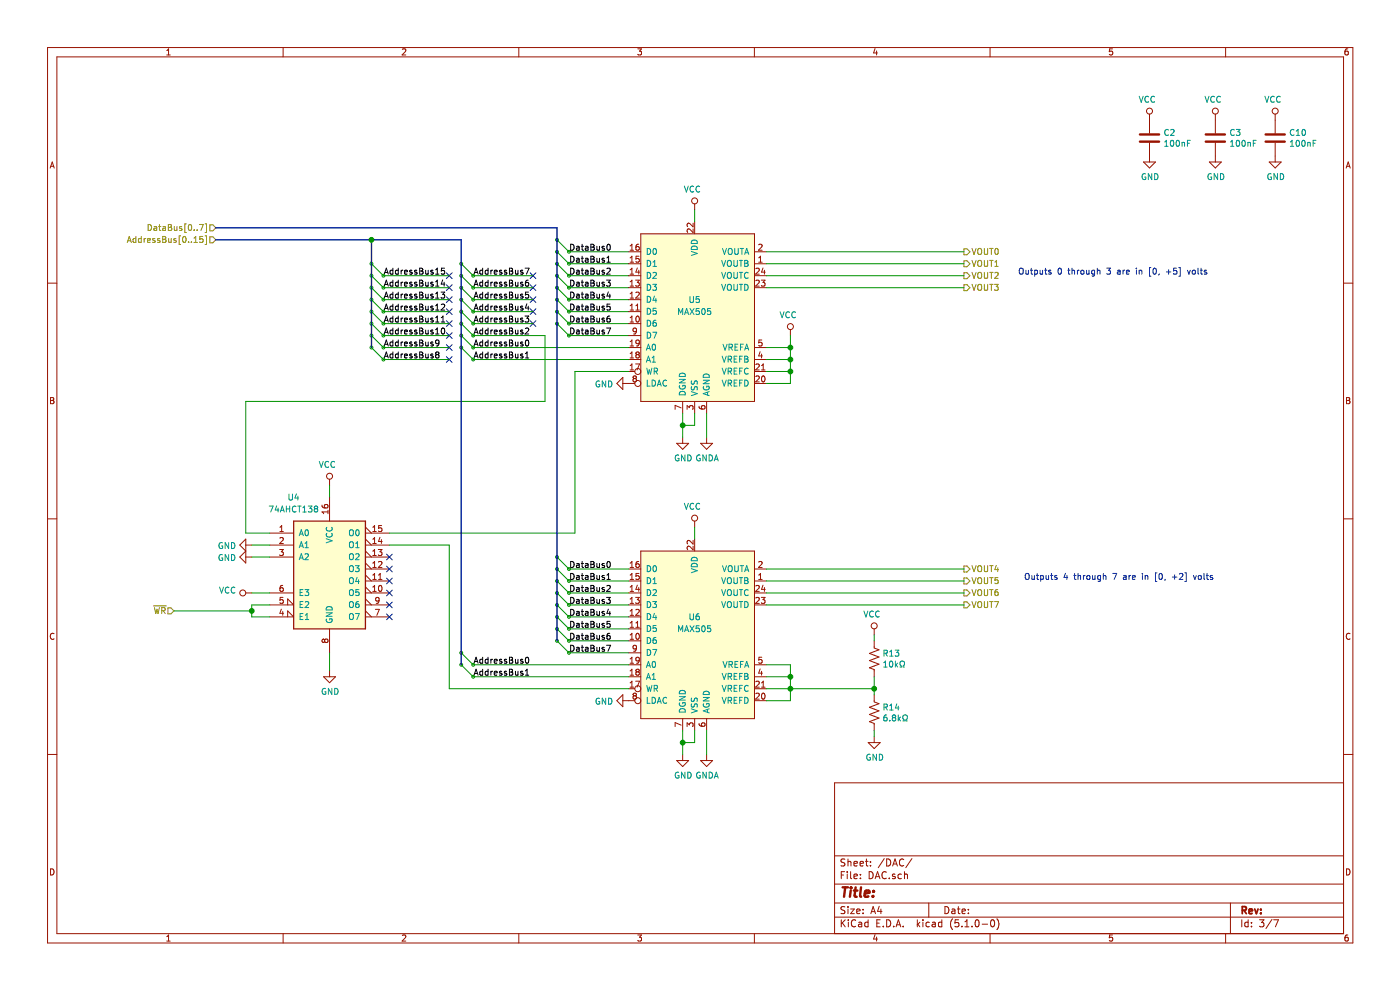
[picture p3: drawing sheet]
<svg xmlns="http://www.w3.org/2000/svg" width="297mm" height="210mm" viewBox="0 0 297 210" stroke-linecap="round" stroke-linejoin="round" font-family="sans-serif">
<g fill="none" stroke="#969400" stroke-width=".21">
<path d="M27 51.4l.4-1.2 .5 1.2M27.1 51.1h.6M28.8 50.2v1.2M28.8 50.6h-.4l-.2 .2 .1 .6h.5M30 50.6h-.4l-.2 .2 .1 .6h.5M30 50.2v1.2M30.6 50.6v.8M30.9 50.6l-.3 .2M31.3 51l.6-.1-.1-.3h-.3l-.2 .2 .1 .6h.4M31.4 47.6a.64 .64 0 0 1 .8 .7 .64 .64 0 0 1-.8 .6zM32.7 48.1h.5v.8M32.9 50.6h-.3l-.2 .2 .1 .1 .4 .2v.3h-.5"/>
<path d="M33.2 48.4l-.6 .2 .1 .2h.5M33.7 48h.4M33.8 47.6v1.1l.3 .2M33.9 50.6h-.3l-.2 .2 .1 .1 .4 .2v.3h-.5M34.5 50.2h.4l.3 .2-.3 .4 .3 .2-.2 .4h-.5zM34.5 50.8h.4M34.6 48.1h.4l.1 .8M35.1 48.4l-.6 .2 .1 .2h.5M35.7 47.6l.6 .1 .1 .3-.3 .2 .3 .3-.1 .3-.6 .1zM35.7 48.2h.4M35.8 50.6v.8l.5-.1M36.3 50.6v.8"/>
<path d="M37 48l.1 .8h.4M37.3 50.6h-.2l-.2 .2v.1l.4 .2v.3h-.4M37.5 48v.9M38.3 50h-.3v1.9h.3M38.6 48.1l-.4-.1-.1 .2v.2l.5 .1v.3h-.5M38.9 50.3l.1-.1a.67 .67 0 0 1 .5 .6 .67 .67 0 0 1-.5 .6l-.3-.5zM39.5 47.5h-.3v1.8h.3M40 51.3v.1M40.1 47.7l.2-.1a.69 .69 0 0 1 .4 .7 .69 .69 0 0 1-.4 .6l-.4-.5zM40.6 51.3v.1M41.1 51.4h.8M41.1 50.5l.4-.3v1.2"/>
<path d="M41.2 48.8v.1M41.8 48.8v.1M42.3 47.6h.8l-.5 1.3M43 50.2h-.6v.6l.4-.2 .3 .3v.3l-.3 .2-.4-.1M43.5 47.5h.3v1.8h-.3M43.5 50h.3v1.9h-.3M44.5 47.7h.7l.6 .6-.6 .7h-.7zM44.5 50.2h.7l.6 .7-.6 .6h-.7zM204.5 52.8h.6l.7 .6-.7 .6h-.6zM204.5 55.3h.6l.7 .6-.7 .7h-.6zM204.5 57.9h.6l.7 .6-.7 .6h-.6zM206.2 52.7l.4 1.3 .5-1.3"/>
<path d="M206.2 55.2l.4 1.3 .5-1.3M206.2 57.8l.4 1.2 .5-1.2M207.5 52.9l.2-.2a.44 .44 0 0 1 .6 .4l-.1 .7-.5 .2-.2-.2zM207.5 55.4l.2-.2a.44 .44 0 0 1 .6 .5l-.1 .6-.5 .2-.2-.2zM207.5 58l.2-.2a.44 .44 0 0 1 .6 .4l-.1 .7-.5 .1-.2-.1zM208.8 52.7v1l.2 .3h.3l.2-.3v-1M208.8 55.2v1.1l.2 .2h.3l.2-.2v-1.1M208.8 57.8v1l.2 .2h.3l.2-.2v-1M210 52.7h.7M210 55.2h.7M210 57.8h.7M210.3 52.7v1.3"/>
<path d="M210.3 55.2v1.3M210.3 57.8v1.2M211.1 57.9l.4-.1 .3 .3-.8 .9h.8M211.1 56.5h.7M211.1 55.6l.3-.4v1.3M211.2 52.8l.2-.1a.69 .69 0 0 1 .4 .6 .69 .69 0 0 1-.4 .7l-.3-.5zM204.5 60.4h.6l.7 .6-.7 .7h-.6zM206.2 60.3l.4 1.3 .5-1.3M207.5 60.5l.2-.2a.44 .44 0 0 1 .6 .4l-.1 .7-.5 .2-.2-.2zM208.8 60.3v1.1l.2 .2h.3l.2-.2v-1.1M210 60.3h.7M210.3 60.3v1.3"/>
<path d="M211 60.3h.8l-.4 .5 .3 .1v.6h-.7M206.2 120l.4 1.3 .5-1.3M208.8 120v1l.2 .3h.3l.2-.3v-1M210 120h.7M210.3 120v1.3M211.4 119.9l-.3 .9h.7M32.6 128.5h2.7M32.8 128.9l.2 1.2 .3-.9 .2 .9 .3-1.2M34.3 129.5l.7-.1v-.4l-.7-.1v1.2M34.6 129.5l.4 .6M35.6 129h.7l.6 .6-.6 .6h-.7zM204.5 127.7h.6l.7 .6-.7 .7h-.6z"/>
<path d="M204.5 120.1h.6l.7 .6-.7 .6h-.6zM204.5 122.6h.6l.7 .6-.7 .7h-.6zM204.5 125.1h.6l.7 .7-.7 .6h-.6zM206.2 122.5l.4 1.3 .5-1.3M206.2 125.1l.4 1.2 .5-1.2M206.2 127.6l.4 1.3 .5-1.3M207.5 127.8l.2-.2a.44 .44 0 0 1 .6 .4l-.1 .7-.5 .2-.2-.2zM207.5 120.2l.2-.2a.44 .44 0 0 1 .6 .4l-.1 .7-.5 .2-.2-.2zM207.5 122.7l.2-.2a.44 .44 0 0 1 .6 .5l-.1 .6-.5 .2-.2-.2zM207.5 125.2l.2-.1a.44 .44 0 0 1 .6 .4l-.1 .7-.5 .1-.2-.1zM208.8 127.6v1l.2 .3h.3l.2-.3v-1M208.8 122.5v1.1l.2 .2h.3l.2-.2v-1.1"/>
<path d="M208.8 125.1v1l.2 .2h.3l.2-.2v-1M210 122.5h.7M210 125.1h.7M210 127.6h.7M210.3 122.5v1.3M210.3 125.1v1.2M210.3 127.6v1.3M211 127.6h.8l-.5 1.3M211.7 125.1h-.4l-.2 .5v.6l.6 .1v-.7h-.4l-.2 .2M211.7 120.4v.9M211.7 122.5h-.6v.6l.1-.1 .5 .1v.6l-.2 .1-.4-.1"/>
</g>
<g fill="none" stroke="#000" stroke-width=".21">
<path d="M81.5 58.2l.4-1.3 .5 1.3M81.6 57.8h.7M83.3 57.4l-.3-.1-.3 .2 .2 .6h.4M83.3 59.9h-.3l-.3 .2 .2 .5h.4M83.3 56.9v1.3M83.3 59.4v1.3M84.5 57.4l-.4-.1-.2 .2 .1 .6h.5M84.5 59.9h-.4l-.2 .2 .1 .5h.5M84.5 56.9v1.3M84.5 59.4v1.3M85.1 57.3v.9M85.1 59.9v.8"/>
<path d="M85.5 57.3l-.4 .2M85.5 59.9l-.4 .2M85.8 57.7l.6-.1v-.2l-.4-.1-.2 .2 .1 .6h.5M87.4 57.4l-.3-.1-.2 .2 .1 .2 .4 .1v.3h-.5M87.4 59.9h-.3l-.2 .1 .1 .2 .4 .1v.3h-.5M88.4 57.4l-.3-.1-.2 .2 .1 .2 .4 .1v.3h-.5M88.4 59.9h-.3l-.2 .1 .1 .2 .4 .1v.3h-.5M89 56.9h.4l.3 .2-.3 .4 .3 .2-.2 .5h-.5zM89 57.5h.4M89 59.4h.4l.3 .3-.3 .3 .3 .3-.2 .4h-.5zM90.3 57.3l.1 .8 .4-.1M90.3 59.9l.1 .7h.4"/>
<path d="M90.8 57.3v.9M90.8 59.9v.8M91.9 57.4l-.3-.1-.2 .2v.2l.5 .1v.3h-.5M91.9 59.9h-.3l-.2 .1v.2l.5 .1v.3h-.5M92.4 58.2h.7M92.4 57.2l.4-.3v1.3M92.4 59.8l.4-.4v1.3M93.9 59.4l-.3 .9h.8M94.2 59.9v.8M94.3 56.9h-.6l-.1 .6 .2-.1 .5 .1v.5l-.2 .2-.5-.2M100.6 58.2l.4-1.3 .4 1.3M100.7 57.8h.6"/>
<path d="M102.4 59.9h-.4l-.2 .2 .1 .5h.5M102.4 57.4l-.4-.1-.2 .2 .1 .6h.5M102.4 56.9v1.3M102.4 59.4v1.3M103.5 57.4l-.3-.1-.3 .2 .2 .6h.4M103.5 59.9h-.3l-.3 .2 .2 .5h.4M103.5 56.9v1.3M103.5 59.4v1.3M104.1 57.3v.9M104.1 59.9v.8M104.5 57.3l-.4 .2M104.5 59.9l-.4 .2"/>
<path d="M104.9 57.7l.6-.1-.1-.2-.4-.1-.1 .2v.6h.5M106.4 57.4l-.3-.1-.2 .2 .1 .2 .4 .1v.3h-.5M106.4 59.9h-.3l-.2 .1 .1 .2 .4 .1v.3h-.5M107.5 59.9h-.3l-.2 .1v.2l.5 .1v.3h-.5M107.5 57.4l-.3-.1-.2 .2v.2l.5 .1v.3h-.5M108.1 56.9h.4l.2 .2-.2 .4 .3 .2-.2 .5h-.5zM108.1 57.5h.4M108.1 59.4h.4l.2 .3-.2 .3 .3 .3-.2 .4h-.5zM109.3 59.9l.1 .7h.5M109.3 57.3l.1 .8 .5-.1M109.9 57.3v.9M109.9 59.9v.8"/>
<path d="M110.9 57.4l-.3-.1-.2 .2 .1 .2 .4 .1v.3h-.5M110.9 59.9h-.3l-.2 .1 .1 .2 .4 .1v.3h-.5M111.4 56.9h.8l-.5 1.3M112.1 59.4l-.4 .1-.2 .5v.6h.6v-.6l-.4-.1-.2 .3M121.1 51.8a.64 .64 0 0 1 .7 .6 .64 .64 0 0 1-.7 .7zM121.1 54.3a.64 .64 0 0 1 .7 .7 .64 .64 0 0 1-.7 .6zM121.1 56.9a.64 .64 0 0 1 .7 .6 .64 .64 0 0 1-.7 .7zM121.1 59.4a.64 .64 0 0 1 .7 .7 .64 .64 0 0 1-.7 .6zM122.3 52.3h.5l.1 .8M122.3 54.8h.5l.1 .8M122.3 57.4h.5l.1 .8M122.3 59.9h.5l.1 .8"/>
<path d="M122.9 52.5l-.6 .3v.2h.6M122.9 55.1l-.6 .2v.3h.6M122.9 57.6l-.6 .3v.2h.6M123.3 52.2h.5M123.3 54.8h.5M123.3 57.3h.5M123.3 59.9h.5M123.5 51.8v1.1l.3 .2M123.5 54.3v1.1l.3 .2M123.5 56.9v1.1l.3 .2M123.5 59.4v1.1l.3 .2M124.2 52.3h.5l.1 .8"/>
<path d="M124.2 54.8h.5l.1 .8M124.2 57.4h.5l.1 .8M124.2 59.9h.5l.1 .8M124.8 52.5l-.6 .3v.2h.6M124.8 55.1l-.6 .2v.3h.6M124.8 57.6l-.6 .3v.2h.6M125.3 51.8h.5l.2 .3-.2 .3 .3 .2-.2 .5h-.6zM125.3 54.3h.5l.2 .3-.2 .4 .3 .2-.2 .4h-.6zM125.3 56.9h.5l.2 .2-.2 .4 .3 .2-.2 .5h-.6zM125.3 59.4h.5l.2 .3-.2 .3 .3 .3-.2 .4h-.6zM125.3 52.4h.5M125.3 55h.5"/>
<path d="M125.3 57.5h.5M126.6 52.2l.1 .8h.5M126.6 54.8l.1 .8 .5-.1M126.6 57.3l.1 .8 .5-.1M126.6 59.9l.1 .7h.5M127.2 52.2v.9M127.2 54.8v.8M127.2 57.3v.9M127.2 59.9v.8M128.2 52.3l-.3-.1-.2 .2 .1 .2 .4 .1v.3h-.5M128.2 54.8h-.3l-.2 .2 .1 .1 .4 .2v.3h-.5M128.2 57.4l-.3-.1-.2 .2 .1 .2 .4 .1v.3h-.5"/>
<path d="M128.2 59.9h-.3l-.2 .1 .1 .2 .4 .1v.3h-.5M128.7 59.4h.8l-.4 .5 .3 .1v.6h-.7M128.8 57l.4-.1 .3 .3-.8 1h.8M128.8 55.6h.7M128.8 54.7l.3-.4v1.3M128.9 51.9l.2-.1a.69 .69 0 0 1 .4 .6 .69 .69 0 0 1-.4 .7l-.3-.5zM81.5 60.7l.4-1.3 .5 1.3M81.5 63.2l.4-1.2 .5 1.2M81.5 65.8l.4-1.3 .5 1.3M81.5 68.3l.4-1.3 .5 1.3M81.5 70.9l.4-1.3 .5 1.3M81.5 73.4l.4-1.3 .5 1.3"/>
<path d="M81.5 75.9l.4-1.2 .5 1.2M81.6 60.3h.7M81.6 62.9h.7M81.6 65.4h.7M81.6 68h.7M81.6 70.5h.7M81.6 73h.7M81.6 75.6h.7M83.3 67.5h-.3l-.3 .2 .2 .6h.4M83.3 72.6h-.3l-.3 .2 .2 .5h.4M83.3 75.1h-.3l-.3 .2 .2 .6h.4M83.3 62.4h-.3l-.3 .2 .2 .6h.4"/>
<path d="M83.3 65l-.3-.1-.3 .3 .2 .5h.4M83.3 70.1l-.3-.1-.3 .2 .2 .6h.4M83.3 62v1.2M83.3 64.5v1.3M83.3 67v1.3M83.3 69.6v1.3M83.3 72.1v1.3M83.3 74.7v1.2M84.5 70.1l-.4-.1-.2 .2 .1 .6h.5M84.5 62.4h-.4l-.2 .2 .1 .6h.5M84.5 65l-.4-.1-.2 .3 .1 .5h.5M84.5 67.5h-.4l-.2 .2 .1 .6h.5"/>
<path d="M84.5 62v1.2M84.5 64.5v1.3M84.5 67v1.3M84.5 69.6v1.3M84.5 72.1v1.3M84.5 74.7v1.2M84.5 72.6h-.4l-.2 .2 .1 .5h.5M84.5 75.1h-.4l-.2 .2 .1 .6h.5M85.1 62.4v.8M85.1 64.9v.9M85.1 67.5v.8M85.1 70v.9"/>
<path d="M85.1 72.6v.8M85.1 75.1v.8M85.5 62.4l-.4 .2M85.5 64.9l-.4 .3M85.5 67.5l-.4 .2M85.5 70l-.4 .2M85.5 72.6l-.4 .2M85.5 75.1l-.4 .2M85.8 70.4l.6-.1v-.2l-.4-.1-.2 .2 .1 .6h.5M85.8 60.3l.6-.1v-.3h-.4l-.2 .1 .1 .6h.5M85.8 75.5l.6-.1v-.3h-.4l-.2 .2 .1 .6h.5M85.8 62.8l.6-.1v-.3h-.4l-.2 .2 .1 .6h.5"/>
<path d="M85.8 65.3l.6-.1v-.2l-.4-.1-.2 .2 .1 .6h.5M85.8 67.9l.6-.1v-.3h-.4l-.2 .2 .1 .6h.5M85.8 73l.6-.1v-.3h-.4l-.2 .1 .1 .6h.5M87.4 72.6h-.3l-.2 .2 .6 .4M87.4 75.1h-.3l-.2 .2 .1 .1 .4 .2v.3h-.5M87.4 62.4h-.3l-.2 .2 .1 .2 .4 .1v.3h-.5M87.4 65l-.3-.1-.2 .2 .1 .2 .4 .1v.3h-.5M87.4 67.5h-.3l-.2 .2 .1 .1 .4 .2v.3h-.5M87.4 70.1l-.3-.1-.2 .2 .1 .2 .4 .1v.3h-.5M87.5 73.2h.1M87.5 73.2l-.2 .2-.4-.1M88.4 67.5h-.3l-.2 .2 .1 .1 .4 .2v.3h-.5"/>
<path d="M88.4 62.4h-.3l-.2 .2 .1 .2 .4 .1v.3h-.5M88.4 65l-.3-.1-.2 .2 .1 .2 .4 .1v.3h-.5M88.4 70.1l-.3-.1-.2 .2 .1 .2 .4 .1v.3h-.5M88.4 75.1h-.3l-.2 .2 .1 .1 .4 .2v.3h-.5M88.4 72.6h-.3l-.2 .2 .6 .4M88.5 73.2h.1M88.5 73.2l-.2 .2-.4-.1M89 60h.4M89 62h.4l.3 .2-.3 .4 .3 .2-.2 .4h-.5zM89 62.6h.4M89 64.5h.4l.3 .3-.3 .3 .3 .2-.2 .5h-.5zM89 65.1h.4"/>
<path d="M89 67h.4l.3 .3-.3 .4 .3 .2-.2 .4h-.5zM89 67.7h.4M89 69.6h.4l.3 .2-.3 .4 .3 .2-.2 .5h-.5zM89 70.2h.4M89 72.1h.4l.3 .3-.3 .3 .3 .3-.2 .4h-.5zM89 74.7h.4l.3 .2-.3 .4 .3 .2-.2 .4h-.5zM89 72.7h.4M89 75.3h.4M90.3 67.5l.1 .8 .4-.1M90.3 70l.1 .8 .4-.1M90.3 62.4l.1 .8 .4-.1M90.3 75.1l.1 .8 .4-.1"/>
<path d="M90.3 64.9l.1 .8 .4-.1M90.3 72.6l.1 .7h.4M90.8 62.4v.8M90.8 64.9v.9M90.8 67.5v.8M90.8 70v.9M90.8 72.6v.8M90.8 75.1v.8M91.9 72.6h-.3l-.2 .2 .5 .4M91.9 62.4h-.3l-.2 .2v.2l.5 .1v.3h-.5M91.9 65l-.3-.1-.2 .2v.2l.5 .1v.3h-.5M91.9 67.5h-.3l-.2 .2v.1l.5 .2v.3h-.5"/>
<path d="M91.9 70.1l-.3-.1-.2 .2v.2l.5 .1v.3h-.5M91.9 75.1h-.3l-.2 .2v.1l.5 .2v.3h-.5M91.9 73.2h.1M91.9 73.2l-.1 .2-.4-.1M92.4 60.7h.7M92.4 63.2h.7M92.4 65.8h.7M92.4 68.3h.7M92.4 70.9h.7M92.4 62.3l.4-.3v1.2M92.4 64.9l.4-.4v1.3M92.4 67.4l.4-.4v1.3"/>
<path d="M92.4 69.9l.4-.3v1.3M92.6 75.2l-.2 .2v.3l.2 .2h.4l.1-.2v-.4l-.2-.1M92.6 75.2l-.2-.2 .2-.3 .5 .1v.3l-.2 .1M92.6 75.2h.3M93.1 72.7l-.2 .2h-.4v-.7l.4-.1 .2 .3v.7l-.2 .2-.4 .1M93.6 62h.7l-.4 .4 .4 .2v.5l-.2 .1-.5-.1M93.6 64.6l.5-.1 .2 .4-.7 .9h.7M93.6 68.3h.7M93.6 67.4l.4-.4v1.3M93.7 69.7l.2-.1a.67 .67 0 0 1 .5 .6 .67 .67 0 0 1-.5 .7l-.3-.5zM100.6 75.9l.4-1.2 .4 1.2M100.6 73.4l.4-1.3 .4 1.3"/>
<path d="M100.6 70.9l.4-1.3 .4 1.3M100.6 68.3l.4-1.3 .4 1.3M100.6 65.8l.4-1.3 .4 1.3M100.6 63.2l.4-1.2 .4 1.2M100.6 60.7l.4-1.3 .4 1.3M100.7 60.3h.6M100.7 62.9h.6M100.7 65.4h.6M100.7 68h.6M100.7 70.5h.6M100.7 73h.6M100.7 75.6h.6"/>
<path d="M102.4 75.1h-.4l-.2 .2 .1 .6h.5M102.4 62.4h-.4l-.2 .2 .1 .6h.5M102.4 65l-.4-.1-.2 .3 .1 .5h.5M102.4 67.5h-.4l-.2 .2 .1 .6h.5M102.4 70.1l-.4-.1-.2 .2 .1 .6h.5M102.4 72.6h-.4l-.2 .2 .1 .5h.5M102.4 62v1.2M102.4 64.5v1.3M102.4 67v1.3M102.4 69.6v1.3M102.4 72.1v1.3M102.4 74.7v1.2"/>
<path d="M103.5 65l-.3-.1-.3 .3 .2 .5h.4M103.5 62.4h-.3l-.3 .2 .2 .6h.4M103.5 67.5h-.3l-.3 .2 .2 .6h.4M103.5 70.1l-.3-.1-.3 .2 .2 .6h.4M103.5 72.6h-.3l-.3 .2 .2 .5h.4M103.5 75.1h-.3l-.3 .2 .2 .6h.4M103.5 62v1.2M103.5 64.5v1.3M103.5 67v1.3M103.5 69.6v1.3M103.5 72.1v1.3M103.5 74.7v1.2"/>
<path d="M104.1 62.4v.8M104.1 64.9v.9M104.1 67.5v.8M104.1 70v.9M104.1 72.6v.8M104.1 75.1v.8M104.5 62.4l-.4 .2M104.5 64.9l-.4 .3M104.5 67.5l-.4 .2M104.5 70l-.4 .2M104.5 72.6l-.4 .2M104.5 75.1l-.4 .2"/>
<path d="M104.9 60.3l.6-.1-.1-.3h-.4l-.1 .1v.6h.5M104.9 62.8l.6-.1-.1-.3h-.4l-.1 .2v.6h.5M104.9 65.3l.6-.1-.1-.2-.4-.1-.1 .2v.6h.5M104.9 67.9l.6-.1-.1-.3h-.4l-.1 .2v.6h.5M104.9 70.4l.6-.1-.1-.2-.4-.1-.1 .2v.6h.5M104.9 73l.6-.1-.1-.3h-.4l-.1 .1v.6h.5M104.9 75.5l.6-.1-.1-.3h-.4l-.1 .2v.6h.5M106.4 62.4h-.3l-.2 .2 .1 .2 .4 .1v.3h-.5M106.4 65l-.3-.1-.2 .2 .1 .2 .4 .1v.3h-.5M106.4 67.5h-.3l-.2 .2 .1 .1 .4 .2v.3h-.5M106.4 70.1l-.3-.1-.2 .2 .1 .2 .4 .1v.3h-.5M106.4 72.6h-.3l-.2 .2 .6 .4"/>
<path d="M106.4 75.1h-.3l-.2 .2 .1 .1 .4 .2v.3h-.5M106.5 73.2l-.2 .2-.4-.1M106.5 73.2h.1M107.5 65l-.3-.1-.2 .2v.2l.5 .1v.3h-.5M107.5 62.4h-.3l-.2 .2v.2l.5 .1v.3h-.5M107.5 70.1l-.3-.1-.2 .2v.2l.5 .1v.3h-.5M107.5 67.5h-.3l-.2 .2v.1l.5 .2v.3h-.5M107.5 75.1h-.3l-.2 .2v.1l.5 .2v.3h-.5M107.5 72.6h-.3l-.2 .2 .5 .4M107.5 73.2l-.2 .2-.3-.1M107.5 73.2h.1M108.1 60h.4"/>
<path d="M108.1 62h.4l.2 .2-.2 .4 .3 .2-.2 .4h-.5zM108.1 62.6h.4M108.1 64.5h.4l.2 .3-.2 .3 .3 .2-.2 .5h-.5zM108.1 65.1h.4M108.1 67h.4l.2 .3-.2 .4 .3 .2-.2 .4h-.5zM108.1 67.7h.4M108.1 69.6h.4l.2 .2-.2 .4 .3 .2-.2 .5h-.5zM108.1 70.2h.4M108.1 72.1h.4l.2 .3-.2 .3 .3 .3-.2 .4h-.5zM108.1 72.7h.4M108.1 74.7h.4l.2 .2-.2 .4 .3 .2-.2 .4h-.5zM108.1 75.3h.4"/>
<path d="M109.3 62.4l.1 .8 .5-.1M109.3 64.9l.1 .8 .5-.1M109.3 67.5l.1 .8 .5-.1M109.3 70l.1 .8 .5-.1M109.3 72.6l.1 .7h.5M109.3 75.1l.1 .8 .5-.1M109.9 62.4v.8M109.9 64.9v.9M109.9 67.5v.8M109.9 70v.9M109.9 72.6v.8M109.9 75.1v.8"/>
<path d="M110.9 70.1l-.3-.1-.2 .2 .1 .2 .4 .1v.3h-.5M110.9 75.1h-.3l-.2 .2 .1 .1 .4 .2v.3h-.5M110.9 62.4h-.3l-.2 .2 .1 .2 .4 .1v.3h-.5M110.9 65l-.3-.1-.2 .2 .1 .2 .4 .1v.3h-.5M110.9 67.5h-.3l-.2 .2 .1 .1 .4 .2v.3h-.5M110.9 72.6h-.3l-.2 .2 .6 .4M111 73.2l-.2 .2-.4-.1M111 73.2h.1M111.4 67h.8l-.4 .5 .3 .2v.6l-.7-.1M111.5 69.7l.4-.1 .3 .3-.8 1h.8M111.5 75.9h.7M111.5 75l.3-.3v1.2"/>
<path d="M111.6 72.2l.2-.1a.69 .69 0 0 1 .4 .7 .69 .69 0 0 1-.4 .6 .83 .83 0 0 1-.2-1.2zM111.8 64.5l-.3 .8h.7M112.1 64.9v.9M112.1 62h-.6v.6l.1-.2 .5 .1v.6l-.2 .1-.4-.1M121.1 62a.64 .64 0 0 1 .7 .6 .64 .64 0 0 1-.7 .6zM121.1 64.5a.64 .64 0 0 1 .7 .6 .64 .64 0 0 1-.7 .7zM121.1 67a.64 .64 0 0 1 .7 .7 .64 .64 0 0 1-.7 .6zM121.1 69.6a.64 .64 0 0 1 .7 .6 .64 .64 0 0 1-.7 .7zM122.3 62.4h.5l.1 .8M122.3 65h.5l.1 .8M122.3 67.5h.5l.1 .8M122.3 70.1h.5l.1 .8"/>
<path d="M122.9 60.2l-.6 .2v.2h.6M122.9 62.7l-.6 .2v.3h.6M122.9 65.2l-.6 .3v.2h.6M122.9 67.8l-.6 .2v.3h.6M122.9 70.3l-.6 .2v.3h.6M123.3 62.4h.5M123.3 64.9h.5M123.3 67.5h.5M123.3 70h.5M123.5 62v1.1l.3 .1M123.5 64.5v1.1l.3 .2M123.5 67v1.1l.3 .2"/>
<path d="M123.5 69.6v1.1l.3 .2M124.2 62.4h.5l.1 .8M124.2 65h.5l.1 .8M124.2 67.5h.5l.1 .8M124.2 70.1h.5l.1 .8M124.8 60.2l-.6 .2v.2h.6M124.8 62.7l-.6 .2v.3h.6M124.8 65.2l-.6 .3v.2h.6M124.8 67.8l-.6 .2v.3h.6M124.8 70.3l-.6 .2v.3h.6M125.3 62h.5l.2 .2-.2 .4 .3 .2-.2 .4h-.6zM125.3 64.5h.5l.2 .3-.2 .3 .3 .2-.2 .5h-.6z"/>
<path d="M125.3 67h.5l.2 .3-.2 .4 .3 .2-.2 .4h-.6zM125.3 69.6h.5l.2 .2-.2 .4 .3 .2-.2 .5h-.6zM125.3 60h.5M125.3 62.6h.5M125.3 65.1h.5M125.3 67.7h.5M125.3 70.2h.5M126.6 62.4l.1 .8 .5-.1M126.6 64.9l.1 .8 .5-.1M126.6 67.5l.1 .8 .5-.1M126.6 70l.1 .8 .5-.1M127.2 62.4v.8"/>
<path d="M127.2 64.9v.9M127.2 67.5v.8M127.2 70v.9M128.2 62.4h-.3l-.2 .2 .1 .2 .4 .1v.3h-.5M128.2 65l-.3-.1-.2 .2 .1 .2 .4 .1v.3h-.5M128.2 67.5h-.3l-.2 .2 .1 .1 .4 .2v.3h-.5M128.2 70.1l-.3-.1-.2 .2 .1 .2 .4 .1v.3h-.5M128.7 69.6h.8l-.5 1.3M129.1 61.9l-.3 .9h.7M129.4 67l-.4 .1-.2 .5v.6l.6 .1v-.7l-.4-.1-.2 .3M129.4 62.4v.8M129.4 64.5h-.6v.6l.1-.1 .5 .1v.5l-.2 .2-.4-.2"/>
<path d="M121.1 119.1a.64 .64 0 0 1 .7 .6 .64 .64 0 0 1-.7 .7zM122.3 119.6h.5l.1 .8M122.9 119.8l-.6 .3v.2h.6M123.3 119.5h.5M123.5 119.1v1.1l.3 .2M124.2 119.6h.5l.1 .8M124.8 119.8l-.6 .3v.2h.6M125.3 119.1h.5l.2 .3-.2 .3 .3 .2-.2 .5h-.6zM125.3 119.7h.5M126.6 119.5l.1 .8 .5-.1M127.2 119.5v.9M128.2 119.6l-.3-.1-.2 .2 .1 .2 .4 .1v.3h-.5"/>
<path d="M128.9 119.2l.2-.1a.69 .69 0 0 1 .4 .6 .69 .69 0 0 1-.4 .7l-.3-.5zM102.4 139.4v1.3M102.4 139.9l-.4-.1-.2 .3 .1 .5h.5M103.5 139.4v1.3M103.5 139.9l-.3-.1-.3 .3 .2 .5h.4M104.1 139.8v.9M104.5 139.8l-.4 .3M106.4 139.9l-.3-.1-.2 .2 .1 .2 .4 .1v.3h-.5M107.5 139.9l-.3-.1-.2 .2v.2l.5 .1v.3h-.5M108.1 139.4h.4l.2 .3-.2 .3 .3 .3-.2 .4h-.5zM109.3 139.8l.1 .8h.5M109.9 139.8v.9"/>
<path d="M110.9 139.9l-.3-.1-.2 .2 .1 .2 .4 .1v.3h-.5M111.6 139.5l.2-.1a.69 .69 0 0 1 .4 .7 .69 .69 0 0 1-.4 .6l-.3-.5zM121.1 121.6a.64 .64 0 0 1 .7 .7 .64 .64 0 0 1-.7 .6zM121.1 124.2a.64 .64 0 0 1 .7 .6 .64 .64 0 0 1-.7 .6zM121.1 126.7a.64 .64 0 0 1 .7 .7 .64 .64 0 0 1-.7 .6zM121.1 129.3a.64 .64 0 0 1 .7 .6 .64 .64 0 0 1-.7 .6zM121.1 131.8a.64 .64 0 0 1 .7 .6 .64 .64 0 0 1-.7 .7zM121.1 134.3a.64 .64 0 0 1 .7 .7 .64 .64 0 0 1-.7 .6zM121.1 136.9a.64 .64 0 0 1 .7 .6 .64 .64 0 0 1-.7 .6zM122.3 122.1h.5l.1 .8h-.6v-.4l.6-.1M122.3 124.7h.5l.1 .7M122.3 127.2h.5l.1 .8"/>
<path d="M122.3 129.7h.5l.1 .8M122.3 132.3h.5l.1 .8M122.3 134.8h.5l.1 .8M122.3 137.4h.5l.1 .7M122.9 124.9l-.6 .2v.3h.6M122.9 127.5l-.6 .2v.2h.6M122.9 130l-.6 .2v.3h.6M122.9 132.5l-.6 .3v.2h.6M122.9 135.1l-.6 .2v.3h.6M122.9 137.6l-.6 .2v.3h.6M123.3 122.1h.5M123.3 124.6h.5"/>
<path d="M123.3 127.2h.5M123.3 129.7h.5M123.3 132.2h.5M123.3 134.8h.5M123.3 137.3h.5M123.5 121.6v1.1l.3 .2M123.5 124.2v1.1l.3 .1M123.5 126.7v1.1l.3 .2M123.5 129.3v1l.3 .2M123.5 131.8v1.1l.3 .2M123.5 134.3v1.1l.3 .2M123.5 136.9v1.1l.3 .1"/>
<path d="M124.2 122.1h.5l.1 .8h-.6v-.4l.6-.1M124.2 124.7h.5l.1 .7M124.2 127.2h.5l.1 .8M124.2 129.7h.5l.1 .8M124.2 132.3h.5l.1 .8M124.2 134.8h.5l.1 .8M124.2 137.4h.5l.1 .7M124.8 124.9l-.6 .2v.3h.6M124.8 127.5l-.6 .2v.2h.6M124.8 130l-.6 .2v.3h.6M124.8 132.5l-.6 .3v.2h.6M124.8 135.1l-.6 .2v.3h.6"/>
<path d="M124.8 137.6l-.6 .2v.3h.6M125.3 121.6h.5l.2 .3-.2 .3 .3 .3-.2 .4h-.6zM125.3 124.2h.5l.2 .2-.2 .4 .3 .2-.2 .4h-.6zM125.3 126.7h.5l.2 .3-.2 .3 .3 .3-.2 .4h-.6zM125.3 129.3h.5l.2 .2-.2 .4 .3 .2-.2 .4h-.6zM125.3 131.8h.5l.2 .3-.2 .3 .3 .2-.2 .5h-.6zM125.3 134.3h.5l.2 .3-.2 .3 .3 .3-.2 .4h-.6zM125.3 136.9h.5l.2 .2-.2 .4 .3 .2-.2 .4h-.6zM125.3 122.2h.5M125.3 124.8h.5M125.3 127.3h.5M125.3 129.9h.5"/>
<path d="M125.3 132.4h.5M125.3 134.9h.5M125.3 137.5h.5M126.6 122.1l.1 .8 .5-.1M126.6 124.6l.1 .8 .5-.1M126.6 127.2l.1 .7h.5M126.6 129.7l.1 .8 .5-.1M126.6 132.2l.1 .8 .5-.1M126.6 134.8l.1 .8 .5-.1M126.6 137.3l.1 .8 .5-.1M127.2 122.1v.8M127.2 124.6v.8"/>
<path d="M127.2 127.2v.8M127.2 129.7v.8M127.2 132.2v.9M127.2 134.8v.8M127.2 137.3v.8M128.2 122.1h-.3l-.2 .1 .1 .2 .4 .2v.3h-.5M128.2 124.7l-.3-.1-.2 .2 .1 .2 .4 .1v.3h-.5M128.2 127.2h-.3l-.2 .1 .1 .2 .4 .1v.3h-.5M128.2 129.7h-.3l-.2 .2 .1 .1 .4 .2v.3h-.5M128.2 132.3l-.3-.1-.2 .2 .1 .2 .4 .1v.3h-.5M128.2 134.8h-.3l-.2 .1 .1 .2 .4 .2v.3h-.5M128.2 137.4l-.3-.1-.2 .2 .1 .2 .4 .1v.3h-.5"/>
<path d="M128.7 126.7h.8l-.4 .5 .3 .1v.6h-.7M128.7 136.9h.8l-.5 1.2M128.8 124.3l.4-.1 .3 .3-.8 .9h.8M128.8 122l.3-.4v1.3M128.8 122.9h.7M129.1 129.2l-.3 .9h.7M129.4 134.3l-.4 .1-.2 .5v.6l.6 .1v-.7l-.4-.1-.2 .3M129.4 129.7v.8M129.4 131.8h-.6v.6l.1-.1 .5 .1v.5l-.2 .2-.4-.2M100.6 140.7l.4-1.3 .4 1.3M100.6 143.2l.4-1.2 .4 1.2M100.7 140.3h.6"/>
<path d="M100.7 142.9h.6M102.4 142v1.2M102.4 142.4h-.4l-.2 .2 .1 .6h.5M103.5 142v1.2M103.5 142.4h-.3l-.3 .2 .2 .6h.4M104.1 142.4v.8M104.5 142.4l-.4 .2M104.9 140.3l.6-.1-.1-.3-.4-.1-.1 .2v.6h.5M104.9 142.8l.6-.1-.1-.3h-.4l-.1 .2v.6h.5M106.4 142.4h-.3l-.2 .2 .1 .1 .4 .2v.3h-.5M107.5 142.4h-.3l-.2 .2v.1l.5 .2v.3h-.5M108.1 142h.4l.2 .2-.2 .4 .3 .2-.2 .4h-.5z"/>
<path d="M108.1 140h.4M108.1 142.6h.4M109.3 142.4l.1 .8 .5-.1M109.9 142.4v.8M110.9 142.4h-.3l-.2 .2 .1 .1 .4 .2v.3h-.5M111.5 142.3l.3-.3v1.2M111.5 143.2h.7"/>
</g>
<g fill="none" stroke="#009300" stroke-width=".21">
<path d="M78.8 55.9l2.5 2.6h14M78.8 58.5l2.5 2.5h14M97.8 55.9l2.6 2.6h12.7M97.8 58.5l2.6 2.5h12.7M118.2 50.9l2.5 2.5h12.7M118.2 53.4l2.5 2.5h12.7M118.2 55.9l2.5 2.6h12.7M118.2 58.5l2.5 2.5h12.7M147.4 44.5v2.6M162.6 58.5h41.9M162.6 53.4h41.9M162.6 55.9h41.9"/>
<path d="M78.8 63.6l2.5 2.5h14M78.8 68.6l2.5 2.6h14M78.8 61l2.5 2.6h14M78.8 66.1l2.5 2.5h14M78.8 73.7l2.5 2.6h14M78.8 71.2l2.5 2.5h14M97.8 63.6l2.6 2.5h12.7M97.8 68.6l2.6 2.6h15.2v13.9h-63.5v28h5.1M97.8 61l2.6 2.6h12.7M97.8 66.1l2.6 2.5h12.7M97.8 73.7l2.6 2.6h33M97.8 71.2l2.6 2.5h33"/>
<path d="M118.2 61l2.5 2.6h12.7M118.2 63.6l2.5 2.5h12.7M118.2 66.1l2.5 2.5h12.7M118.2 68.6l2.5 2.6h12.7M133.4 78.8h-11.4v34.3h-39.4M162.6 61h41.9M162.6 78.8h5.1M162.6 76.3h5.1M162.6 73.7h5.1M167.7 71.2v10.1h-5.1M144.8 87.7v5.1M147.4 87.7v2.5h-2.6"/>
<path d="M149.9 87.7v5.1M53.4 115.6h3.8M53.4 118.2h3.8M69.9 102.9v2.6M82.6 115.6h12.7v30.5h38.1M118.2 118.2l2.5 2.5h12.7M147.4 111.8v2.6M36.9 129.6h16.5M53.4 125.8h3.8M57.2 128.3h-3.8v2.6h3.8M69.9 138.5v3.8M97.8 138.5l2.6 2.5h33"/>
<path d="M118.2 120.7l2.5 2.5h12.7M118.2 123.2l2.5 2.6h12.7M118.2 125.8l2.5 2.5h12.7M118.2 128.3l2.5 2.6h12.7M118.2 130.9l2.5 2.5h12.7M118.2 133.4l2.5 2.5h12.7M118.2 135.9l2.5 2.6h12.7M162.6 125.8h41.9M162.6 120.7h41.9M162.6 123.2h41.9M162.6 128.3h41.9M185.5 134.7v1.2"/>
<path d="M97.8 141l2.6 2.6h33M144.8 155v5.1M147.4 155v2.5h-2.6M149.9 155v5.1M162.6 141h5.1v7.6h-5.1M162.6 143.6h5.1M162.6 146.1h22.9M185.5 143.6v3.8M185.5 155v1.3"/>
<circle cx="78.8" cy="55.9" r=".3"/>
<circle cx="78.8" cy="58.5" r=".3"/>
<circle cx="81.3" cy="58.5" r=".3"/>
<circle cx="97.8" cy="55.9" r=".3"/>
<circle cx="97.8" cy="58.5" r=".3"/>
<circle cx="100.4" cy="58.5" r=".3"/>
<circle cx="118.2" cy="58.5" r=".3"/>
<circle cx="118.2" cy="53.4" r=".3"/>
<circle cx="118.2" cy="50.9" r=".3"/>
<circle cx="118.2" cy="55.9" r=".3"/>
<circle cx="120.7" cy="53.4" r=".3"/>
<circle cx="120.7" cy="58.5" r=".3"/>
<circle cx="120.7" cy="55.9" r=".3"/>
<circle cx="78.8" cy="66.1" r=".3"/>
<circle cx="78.8" cy="61" r=".3"/>
<circle cx="78.8" cy="68.6" r=".3"/>
<circle cx="78.8" cy="73.7" r=".3"/>
<circle cx="78.8" cy="71.2" r=".3"/>
<circle cx="78.8" cy="63.6" r=".3"/>
<circle cx="81.3" cy="68.6" r=".3"/>
<circle cx="81.3" cy="76.3" r=".3"/>
<circle cx="81.3" cy="66.1" r=".3"/>
<circle cx="81.3" cy="61" r=".3"/>
<circle cx="81.3" cy="63.6" r=".3"/>
<circle cx="81.3" cy="71.2" r=".3"/>
<circle cx="81.3" cy="73.7" r=".3"/>
<circle cx="97.8" cy="68.6" r=".3"/>
<circle cx="97.8" cy="73.7" r=".3"/>
<circle cx="97.8" cy="61" r=".3"/>
<circle cx="97.8" cy="66.1" r=".3"/>
<circle cx="97.8" cy="71.2" r=".3"/>
<circle cx="97.8" cy="63.6" r=".3"/>
<circle cx="100.4" cy="68.6" r=".3"/>
<circle cx="100.4" cy="73.7" r=".3"/>
<circle cx="100.4" cy="63.6" r=".3"/>
<circle cx="100.4" cy="66.1" r=".3"/>
<circle cx="100.4" cy="76.3" r=".3"/>
<circle cx="100.4" cy="71.2" r=".3"/>
<circle cx="100.4" cy="61" r=".3"/>
<circle cx="118.2" cy="63.6" r=".3"/>
<circle cx="118.2" cy="61" r=".3"/>
<circle cx="118.2" cy="66.1" r=".3"/>
<circle cx="118.2" cy="68.6" r=".3"/>
<circle cx="120.7" cy="66.1" r=".3"/>
<circle cx="120.7" cy="61" r=".3"/>
<circle cx="120.7" cy="63.6" r=".3"/>
<circle cx="120.7" cy="68.6" r=".3"/>
<circle cx="120.7" cy="71.2" r=".3"/>
<circle cx="118.2" cy="118.2" r=".3"/>
<circle cx="97.8" cy="138.5" r=".3"/>
<circle cx="118.2" cy="123.2" r=".3"/>
<circle cx="118.2" cy="130.9" r=".3"/>
<circle cx="118.2" cy="133.4" r=".3"/>
<circle cx="118.2" cy="135.9" r=".3"/>
<circle cx="118.2" cy="125.8" r=".3"/>
<circle cx="118.2" cy="128.3" r=".3"/>
<circle cx="118.2" cy="120.7" r=".3"/>
<circle cx="120.7" cy="138.5" r=".3"/>
<circle cx="120.7" cy="130.9" r=".3"/>
<circle cx="120.7" cy="133.4" r=".3"/>
<circle cx="120.7" cy="135.9" r=".3"/>
<circle cx="120.7" cy="125.8" r=".3"/>
<circle cx="120.7" cy="128.3" r=".3"/>
<circle cx="120.7" cy="123.2" r=".3"/>
<circle cx="120.7" cy="120.7" r=".3"/>
<circle cx="97.8" cy="141" r=".3"/>
<circle cx="100.4" cy="141" r=".3"/>
<circle cx="100.4" cy="143.6" r=".3"/>
</g>
<g fill="#fffecd" stroke="#fffecd" stroke-width=".21">
<path d="M135.9 49.6h24.2v35.5h-24.2z" fill-rule="evenodd"/>
<path d="M135.9 116.9h24.2v35.5h-24.2z" fill-rule="evenodd"/>
</g>
<g fill="none" stroke="#981200" stroke-width=".21">
<path d="M10.1 10.1h276.9v189.9h-276.9zM12.1 12.1h272.9v185.9h-272.9zM35.4 11.7h.7M35.4 10.7l.4-.3v1.3M60.1 10.1v2M85.4 10.5l.5-.1 .2 .3-.8 1h.8M110.1 10.1v2M135.3 10.4h.8l-.4 .4 .3 .2v.5l-.1 .2-.6-.2M160 10.1v2M185.6 10.3l-.3 .9h.8M186 10.8v.9M210 10.1v2"/>
<path d="M236 10.4h-.6l-.1 .6 .7-.1v.6l-.2 .2-.5-.2M260 10.1v2M285.9 10.4h-.3l-.2 .3-.1 .7 .3 .3 .4-.2-.1-.6-.3-.1-.3 .3M10.6 35.7l.5-1.3 .4 1.3M10.7 35.3h.7M242.6 34.4h2.5l-1.2 1.2zM243.9 24.2v4.1M243.9 30.3v4.1M256.6 34.4h2.5l-1.3 1.2zM257.8 24.2v4.1M257.8 30.3v4.1M269.3 34.4h2.5l-1.3 1.2z"/>
<path d="M270.5 24.2v4.1M270.5 30.3v4.1M285.6 35.7l.4-1.3 .4 1.3M285.7 35.3h.6M133.4 55.9h2.5M133.4 58.5h2.5M133.4 53.4h2.5M133.7 55.6h.7M133.7 52.2l.4-.4v1.3M133.7 54.7l.4-.4v1.3M133.7 57.2l.4-.3v1.3M133.7 59.8l.4-.4v1.3"/>
<path d="M133.7 58.2h.7M133.7 53.1h.7M134.8 59.4h.8l-.4 .5 .4 .1v.5l-.2 .2-.6-.1M135.2 56.8l-.3 .9h.8M135.5 51.8l-.4 .1-.2 .5v.6h.6l.1-.2-.1-.4-.4-.1-.2 .2M135.5 57.3v.9M135.6 54.3h-.7v.7l.5-.2 .2 .3v.3l-.2 .2-.5-.1M135.9 49.6h24.2v35.5h-24.2zM147 48.6v.7l-.9-.7-.3 .2 .1 .5M147 47.3v.8l-.9-.8-.3 .3 .1 .5M147.4 43.3v1.2M147.4 47.1v2.5"/>
<path d="M160.1 55.9h2.5M160.1 58.5h2.5M160.1 53.4h2.5M160.3 59.6l.5-.2 .3 .4-.8 .9h.8M160.3 57l.5-.1 .3 .3-.8 1h.8M160.9 55.6h.8M160.9 54.7l.4-.4v1.3M160.9 51.9l.5-.1 .3 .4-.8 .9h.8M161.5 59.4h.8l-.4 .5 .3 .1 .1 .5-.3 .2-.5-.1M161.9 56.8l-.3 .9h.7M162.2 57.3v.9M10.1 60.1h2"/>
<path d="M133.4 68.6h2.5M133.4 66.1h2.5M133.4 63.6h2.5M133.4 61h2.5M133.4 78.8h1.3M133.4 76.3h2.5M133.4 73.7h2.5M133.4 71.2h2.5M133.7 68.3h.7M133.7 62.3l.4-.3v1.2M133.7 64.9l.4-.4v1.3M133.7 67.4l.4-.4v1.3"/>
<path d="M133.7 72.5l.4-.4v1.3M133.7 75l.4-.3v1.2M133.7 77.6l.4-.4v1.3M133.7 65.8h.7M133.7 63.2h.7M133.7 60.7h.7M133.7 78.5h.7M133.7 75.9h.7M133.7 73.4h.7M134.8 77.2h.9l-.6 1.3M134.9 62.1l.5-.1 .2 .3-.8 .9h.8M134.9 65.8h.7"/>
<path d="M134.9 64.9l.4-.4v1.3M135 67.2l.2-.2a.67 .67 0 0 1 .4 .7 .67 .67 0 0 1-.4 .6l-.3-.5zM135 70.1l-.2 .3-.4-.1-.1-.2 .1-.4 .4-.1 .2 .2-.2 .9-.4 .2M135.1 75.2l-.2-.2 .2-.3h.3l.2 .2-.2 .3M135.1 75.2l-.2 .2v.4l.2 .1h.4l.1-.2v-.3l-.2-.2M135.1 75.2h.3M135.6 72.7l-.2 .2h-.4l-.1-.7 .5-.1 .2 .3v.7l-.2 .2-.4 .1M160.1 61h2.5M160.1 78.8h2.5M160.1 76.3h2.5M160.1 73.7h2.5M160.3 77.3l.5-.1 .3 .4-.8 .9h.8"/>
<path d="M160.3 79.9l.5-.2 .3 .4-.8 .9h.8M161.3 74.6l-.4 .9h.8M161.6 78.5h.7M161.6 75.1v.8M161.6 77.6l.3-.4v1.3M161.6 72.1h-.6l-.1 .6 .5-.1 .3 .3v.3l-.3 .2-.5-.1M161.7 79.9l.2-.2a.67 .67 0 0 1 .4 .7 .67 .67 0 0 1-.4 .6l-.3-.5zM167.7 69.9v1.3M285 60.1h2M10.7 84.3h.5l.2 .3-.2 .3 .3 .3-.3 .4h-.5zM10.7 84.9h.5M132.1 81.3h2.6"/>
<path d="M132.1 80.1v2.5l-1.2-1.3zM134.5 80.3l-.2-.3 .2-.3h.3l.2 .3-.2 .3M134.5 80.3l-.2 .2v.3l.2 .2h.4l.1-.2v-.3l-.2-.2M134.5 80.3h.3M143.6 94h2.5l-1.3 1.3zM144.5 86.5l-1.3-.5v.8M144.8 85.1v2.6M144.8 92.8v1.2M145.8 86.8v-.8l.4 .5 .2-.4 .4-.1 .2 .3-.1 .5M147.4 85.1v2.6M148.3 86.2l.1 .4 .5 .2 .6-.2v-.4l-.2-.2-.4 .2-.1 .3 .2 .3M148.6 94h2.6l-1.3 1.3z"/>
<path d="M149.9 85.1v2.6M149.9 92.8v1.2M160.1 81.3h2.5M285.7 84.3h.4l.2 .3-.2 .3 .3 .3-.2 .4h-.5zM285.7 84.9h.4M10.1 110.1h2M50.9 115.6l1.2-1.2v5l-1.2-1.2 1.2-1.3zM52.1 118.2h1.3M52.1 115.6h1.3M57.2 113.1h5.1M57.2 118.2h5.1M57.2 115.6h5.1"/>
<path d="M59.3 116.6h.8l-.4 .4 .3 .2 .1 .4-.2 .2-.6-.1M59.4 112.8h.7M59.4 111.8l.4-.3v1.3M59.4 114.1l.5-.1 .2 .4-.8 .9h.8M68.3 107.1l.1 .5 .5 .1h.6v-.6l-.1-.1-.5 .1-.1 .4 .3 .2M69.6 108.2v.8M69.6 108.6h-1.3l.4 .4M69.9 101.7v1.2M69.9 105.5v5M77.5 113.1h5.1M77.5 119.4l1.3 1.3M77.5 118.2h5.1"/>
<path d="M77.5 116.9l1.3 1.3M77.5 115.6h5.1M77.5 114.4l1.3 1.2M77.5 111.8l1.3 1.3M79.1 119.5l.4-.4v1.3M79.1 116.9l.4-.3v1.2M79.1 112.8h.7M79.1 111.8l.4-.3v1.3M79.1 114.4l.4-.4v1.3M79.1 117.8h.7M79.1 115.3h.7M80.2 116.6h.8l-.4 .4 .4 .2v.4l-.2 .2-.6-.1"/>
<path d="M80.3 119.2l.5-.1 .2 .4-.8 .9h.8M80.6 114l-.3 .9h.8M80.9 114.5v.8M81 111.5h-.6l-.1 .6 .5-.1 .2 .2v.3l-.2 .3-.5-.2M133.7 119.5l.4-.4v1.3M135.5 119.1l-.4 .1-.2 .5v.5l.6 .1 .1-.2-.1-.4-.4-.1-.2 .2M135.9 116.9h24.2v35.5h-24.2zM147 114.6v.8l-.9-.8-.3 .3 .1 .5M147 115.9v.7l-.9-.7-.3 .2 .1 .5M147.4 110.5v1.3M147.4 114.4v2.5M160.9 119.2l.5-.1 .3 .4-.8 .9h.8"/>
<path d="M285 110.1h2M11.5 134.4a.58 .58 0 0 0-.8 .6 .58 .58 0 0 0 .8 .5M52.1 125.8h1.3M57.2 130.9h5.1l-1.3-1.3v1.3M57.2 128.3h5.1l-1.3-1.3v1.3M57.2 125.8h5.1M59.7 129.2l-.3 .9h.8M60 124.2h-.2a.79 .79 0 0 0-.2 1.2h.4l.1-.5-.2-.2h-.3l-.2 .2M60 129.7v.8M60 126.7h-.5l-.1 .6 .5-.1 .2 .3v.3l-.2 .2-.5-.1M68.9 135.8l.2-.2h.3l.2 .2-.1 .4-.1 .1h-.3l-.2-.3M68.9 135.8l-.3-.2-.3 .2v.2l.3 .3 .3-.3"/>
<path d="M68.9 135.8v.2M69.9 133.4v5.1M77.5 123.2h5.1M77.5 130.9h5.1M77.5 128.3h5.1M77.5 125.8h5.1M77.5 120.7h5.1M77.5 124.5l1.3 1.3M77.5 122l1.3 1.2M77.5 129.6l1.3 1.3M77.5 127l1.3 1.3M79.1 122l.4-.4v1.3"/>
<path d="M79.1 124.5l.4-.3v1.2M79.1 122.9h.7M79.1 125.4h.7M79.1 120.4h.7M79.6 129.3h.9l-.6 1.2M80.3 122.9h.7M80.3 122l.4-.4v1.3M80.4 127.3l-.2 .2h-.4l-.1-.2 .1-.5 .4-.1 .2 .3-.2 .9-.4 .1M80.4 124.3l.2-.1a.67 .67 0 0 1 .5 .6 .67 .67 0 0 1-.5 .6l-.3-.4zM133.4 123.2h2.5M133.4 135.9h2.5M133.4 133.4h2.5"/>
<path d="M133.4 130.9h2.5M133.4 128.3h2.5M133.4 125.8h2.5M133.4 120.7h2.5M133.4 138.5h2.5M133.7 122l.4-.4v1.3M133.7 124.5l.4-.3v1.2M133.7 127.1l.4-.4v1.3M133.7 129.6l.4-.3v1.2M133.7 132.2l.4-.4v1.3M133.7 134.7l.4-.4v1.3M133.7 139.8l.4-.4v1.3"/>
<path d="M133.7 122.9h.7M133.7 135.6h.7M133.7 133.1h.7M133.7 130.5h.7M133.7 128h.7M133.7 125.4h.7M133.7 120.4h.7M134.8 126.7h.8l-.4 .5 .4 .1v.5l-.2 .2-.6-.1M134.9 129.4l.5-.1 .2 .3-.8 .9h.8M134.9 132.2l.4-.4v1.3M134.9 133.1h.7M135 134.5l.2-.2a.67 .67 0 0 1 .4 .7 .67 .67 0 0 1-.4 .6l-.3-.5z"/>
<path d="M135 137.4l-.2 .3-.4-.1-.1-.2 .1-.4 .4-.1 .2 .2-.2 .9-.4 .1M135.2 124.1l-.3 .9h.8M135.5 124.6v.8M135.6 121.6h-.7v.6l.5-.1 .2 .3v.3l-.2 .2-.5-.1M135.6 140l-.2 .2h-.4l-.1-.7 .5-.1 .2 .3v.7l-.2 .2-.4 .1M160.1 123.2h2.5M160.1 128.3h2.5M160.1 125.8h2.5M160.1 120.7h2.5M160.3 124.3l.5-.1 .3 .3-.8 .9h.8M160.3 126.8l.5-.1 .3 .4-.8 .9h.8M160.9 122l.4-.4v1.3"/>
<path d="M160.9 122.9h.8M161.5 126.7h.8l-.4 .5 .3 .1 .1 .5-.3 .2-.5-.1M161.6 139.4h-.6l-.1 .6 .5-.1 .3 .3v.3l-.3 .2-.5-.1M161.9 124.1l-.3 .9h.7M162.2 124.6v.8M185.5 133.4v1.3M185.5 135.9v1.6l1 .3-2.1 .8 2.1 .8-2.1 .7 2.1 .8-2.1 .8 1.1 .3v1.6M286.4 134.4a.58 .58 0 0 0-.8 .6 .58 .58 0 0 0 .8 .5M68.6 143.6h2.6l-1.3 1.2zM69.9 142.3v1.3M132.1 147.4v2.5l-1.2-1.3zM132.1 148.6h2.6"/>
<path d="M133.4 146.1h1.3M133.4 143.6h2.5M133.4 141h2.5M133.7 142.3l.4-.3v1.2M133.7 144.8l.4-.3v1.3M133.7 145.8h.7M133.7 143.2h.7M133.7 140.7h.7M134.5 147.6l-.2-.3 .2-.3h.3l.2 .3-.2 .3M134.5 147.6l-.2 .2v.3l.2 .2h.4l.1-.2v-.3l-.2-.2M134.5 147.6h.3M134.8 144.5h.9l-.6 1.3"/>
<path d="M135.1 142.5l-.2-.2 .2-.3h.3l.2 .2-.2 .3M135.1 142.5l-.2 .2v.4l.2 .1h.4l.1-.2v-.3l-.2-.2M135.1 142.5h.3M144.5 153.8l-1.3-.5v.8M144.8 152.4v2.6M145.8 154.1v-.8l.4 .5 .2-.4 .4-.1 .2 .3-.1 .5M147.4 152.4v2.6M148.3 153.5l.1 .4 .5 .2 .6-.2v-.4l-.2-.2-.4 .2-.1 .3 .2 .3M149.9 152.4v2.6M160.1 146.1h2.5M160.1 143.6h2.5M160.1 141h2.5"/>
<path d="M160.1 148.6h2.5M160.3 144.6l.5-.1 .3 .3-.8 1h.8M160.3 147.2l.5-.2 .3 .4-.8 .9h.8M161.3 141.9l-.4 .9h.8M161.6 142.4v.8M161.6 144.8l.3-.3v1.3M161.6 145.8h.7M161.7 147.2l.2-.2a.67 .67 0 0 1 .4 .7 .67 .67 0 0 1-.4 .6l-.3-.5zM184.2 157.5h2.5l-1.2 1.3zM185.5 147.4v1.5l1 .4-2.1 .7 2.1 .8-2.1 .8 2.1 .7-2.1 .8 1.1 .4v1.5M185.5 156.3v1.2M10.1 160h2"/>
<path d="M143.6 161.3h2.5l-1.3 1.3zM144.8 160.1v1.2M148.6 161.3h2.6l-1.3 1.3zM149.9 160.1v1.2M285 166.1h-108v31.9M285 160h2M10.7 184.3a.65 .65 0 0 1 .8 .7 .65 .65 0 0 1-.8 .6zM35.4 198.7l.4-.4v1.3M35.4 199.6h.7M60.1 198v2M85.4 198.4l.5-.1 .2 .4-.8 .9h.8M110.1 198v2"/>
<path d="M135.3 198.3h.8l-.4 .5 .3 .1v.6l-.1 .1-.6-.1M160 198v2M177 194.5h108M177 191.5h108M177 187.5h108M177 181.5h108M178.5 185.6h.5M178.5 195.1v1.5M178.7 195.7l.6 .9M179.2 184.9h-.7v1.5M179.2 192.4l-.5-.1-.3 .3 .1 .3 .7 .3v.5l-.2 .1-.6-.1M179.2 182.3l-.5-.1-.3 .3 .1 .3 .7 .3v.5l-.2 .1-.6-.1"/>
<path d="M179.3 195.1l-.8 .9M179.7 184.9v.1M179.7 185.4v1M179.9 192.3v.2M179.9 182.2v1.5M179.9 192.8v1M179.9 182.8l.2-.1 .4 .1v.9M180 195.1v.2M180 195.6v1M180.5 192.8h.7l-.7 1h.7M180.5 184.9v1.3l.2 .2M181.2 185.9l.7-.1-.1-.3-.4-.1-.2 .2v.7h.6"/>
<path d="M181.2 183.2l.7-.1-.1-.3-.4-.1-.2 .2v.7h.6M181.5 195.3a.59 .59 0 0 0-.7-.1 .59 .59 0 0 0-.2 .8 .56 .56 0 0 0 .3 .5 .56 .56 0 0 0 .6 0M181.7 193.3l.8-.1-.1-.3-.5-.1-.2 .2 .1 .7h.6M182.2 195.7h.5l.1 .9M182.5 183.2l.7-.1-.1-.3-.4-.1-.2 .2v.7h.6M182.5 186.3v.1M182.5 185.5v.1M182.8 196h-.5l-.2 .2 .2 .4 .5-.1M183.1 193.7v.1M183.1 192.9v.1M183.6 182.7h.6M183.8 182.2v1.3l.4 .2"/>
<path d="M184.2 195.7l-.5-.1-.3 .3 .1 .6 .2 .1 .5-.1M184.2 195.1v1.5M184.4 184.9a.75 .75 0 0 1 .8 .7 .75 .75 0 0 1-.8 .8zM184.7 183.6v.1M184.7 182.8v.1M184.7 193.8l.5-1.5 .5 1.5M184.9 193.4h.7M185.6 198.3l-.3 .9h.8M185.7 186.4l.5-1.5 .5 1.5M185.8 186h.7M186 198.8v.8M186 195.8h.5"/>
<path d="M186.5 192.2l-.3 1.1h.9M186.7 195.1h-.7v1.5h.7M186.9 192.8v1M187.4 196.5v.1M187.6 182.1l-1.3 2M188 185a.59 .59 0 0 0-.7 0 .59 .59 0 0 0-.2 .8 .56 .56 0 0 0 .3 .5 .56 .56 0 0 0 .6 0M188.1 195.1a.76 .76 0 0 1 .9 .8 .76 .76 0 0 1-.9 .7zM188.1 182.2a.76 .76 0 0 1 .9 .8 .76 .76 0 0 1-.9 .7zM188.7 186.3v.1M189.4 183.7l.5-1.5 .5 1.5M189.5 183.3h.7M189.6 196.5v.1"/>
<path d="M189.9 185.5l-.4-.1-.2 .2 .1 .2 .5 .2v.3h-.6M190.1 196.6l.5-1.5 .5 1.5M190.2 196.2h.7M191.2 185.5l-.4-.1-.3 .3 .1 .6 .2 .1 .4-.1M191.6 196.5v.1M191.7 182.4a.59 .59 0 0 0-.7-.1 .59 .59 0 0 0-.2 .8 .56 .56 0 0 0 .3 .5 .56 .56 0 0 0 .6 0M191.9 185.5l.2-.1 .3 .1 .1 .9M191.9 184.9v1.5M193.5 182.1l-1.3 2M194.6 195.1v1.5M194.7 196l.5 .6M195.2 195.6l-.6 .6"/>
<path d="M195.8 195.1v.2M195.8 195.6v1M197 191.5v3M197.2 195.7l-.5-.1-.3 .3 .1 .6 .2 .1 .5-.1M197.8 195.7h.6v.9M198.4 196l-.7 .2 .2 .4 .5-.1M199.8 195.7l-.4-.1-.3 .3v.6l.3 .1 .4-.1M199.8 195.1v1.5M200.5 192.3a.75 .75 0 0 1 .8 .8 .75 .75 0 0 1-.8 .7zM202 192.9h.5l.1 .9M202.1 194.9a1.71 1.71 0 0 0 0 2.3M202.6 193.2h-.5l-.2 .3 .2 .3 .5-.1"/>
<path d="M203.1 192.8h.6M203.3 192.3v1.3l.4 .2M203.4 195.1h-.8v.7l.7-.1 .1 .3v.5l-.2 .1-.6-.1M204.1 196.5v.1M204.1 193.3l.7-.1-.1-.3-.4-.1-.2 .2 .1 .7h.5M204.7 196.6h.9M204.7 195.5l.4-.4v1.5M205.4 193.7v.1M205.4 192.9v.1M206.2 196.5v.1M207 195.3l.3-.2a.86 .86 0 0 1-.1 1.5l-.2-.1-.1-.5zM208.4 196h1.1"/>
<path d="M210 198v2M210.3 195.2l.2-.1a.8 .8 0 0 1 .5 .8 .8 .8 0 0 1-.5 .7 1 1 0 0 1-.2-1.4zM211.5 194.9a1.71 1.71 0 0 1 0 2.3M236 198.3h-.6l-.1 .6h.7v.6l-.2 .1-.5-.1M260 198v2M261 191.5v6.5M263.4 195.1v1.5M264.8 195.7l-.4-.1-.3 .3 .1 .6h.6M264.8 195.1v1.5M265.5 196.5v.1M265.5 195.7v.1M267.2 195.1h.9l-.5 .6 .5 .1v.7l-.2 .1-.7-.1"/>
<path d="M269.8 195l-1.2 2M270.2 195.1h1l-.6 1.5M285.7 184.3a.65 .65 0 0 1 .7 .7 .65 .65 0 0 1-.7 .6zM285.9 198.3l-.3 .1-.2 .2-.1 .8 .3 .2 .4-.1-.1-.6-.3-.1-.3 .3"/>
<circle cx="243.9" cy="23.6" r=".63"/>
<circle cx="257.8" cy="23.6" r=".63"/>
<circle cx="270.5" cy="23.6" r=".63"/>
<circle cx="147.4" cy="42.6" r=".63"/>
<circle cx="135.3" cy="78.8" r=".63"/>
<circle cx="167.7" cy="69.3" r=".63"/>
<circle cx="135.3" cy="81.3" r=".63"/>
<circle cx="69.9" cy="101" r=".63"/>
<circle cx="147.4" cy="109.9" r=".63"/>
<circle cx="51.5" cy="125.8" r=".63"/>
<circle cx="185.5" cy="132.8" r=".63"/>
<circle cx="135.3" cy="146.1" r=".63"/>
<circle cx="135.3" cy="148.6" r=".63"/>
</g>
<g fill="none" stroke="#009596" stroke-width=".21">
<path d="M145.2 39.5l.4 1.2 .4-1.2M147.2 39.6a.56 .56 0 0 0-.8 .5 .56 .56 0 0 0 .8 .5M148.4 39.6a.56 .56 0 0 0-.8 .5 .56 .56 0 0 0 .8 .5M241.7 20.4l.4 1.3 .4-1.3M243 36.9a.59 .59 0 0 0-.7 .6 .59 .59 0 0 0 .7 .5l.1-.4h-.3M243.7 20.5a.56 .56 0 0 0-.8 .6 .56 .56 0 0 0 .8 .5M244.3 36.8v1.3l-.7-1.3v1.3M244.9 20.5a.56 .56 0 0 0-.8 .6 .56 .56 0 0 0 .8 .5M245 36.8a.64 .64 0 0 1 .7 .7 .64 .64 0 0 1-.7 .6zM247.1 31h.7M247.1 30.1l.3-.3v1.2M247.9 27.6a.56 .56 0 0 0-.8 .5 .56 .56 0 0 0 .8 .5"/>
<path d="M248.4 27.6l.4-.1 .3 .3-.8 .9h.8M248.4 29.9l.2-.1a.67 .67 0 0 1 .4 .6 .67 .67 0 0 1-.4 .6l-.3-.4zM249.6 29.9l.2-.1a.69 .69 0 0 1 .4 .6 .69 .69 0 0 1-.4 .6l-.3-.4zM250.8 30.2v.8M250.8 30.3l.4-.1 .1 .8M251.9 30.4h.4M252.5 29.8h-.6v1.2M255.6 20.4l.5 1.3 .4-1.3M257 36.9a.59 .59 0 0 0-.8 .6 .59 .59 0 0 0 .8 .5v-.4h-.2M257.6 20.5a.56 .56 0 0 0-.8 .6 .56 .56 0 0 0 .8 .5M258.3 36.8v1.3l-.7-1.3v1.3M258.9 20.5a.56 .56 0 0 0-.8 .6 .56 .56 0 0 0 .8 .5"/>
<path d="M258.9 36.8a.64 .64 0 0 1 .7 .7 .64 .64 0 0 1-.7 .6zM261.1 31h.7M261.1 30.1l.3-.3v1.2M261.8 27.6a.56 .56 0 0 0-.8 .5 .56 .56 0 0 0 .8 .5M262.3 27.5h.8l-.5 .4 .4 .2 .1 .4-.3 .2-.5-.1M262.4 29.9l.1-.1a.67 .67 0 0 1 .5 .6 .67 .67 0 0 1-.5 .6l-.3-.4zM263.6 29.9l.2-.1a.69 .69 0 0 1 .4 .6 .69 .69 0 0 1-.4 .6l-.3-.4zM264.7 30.3l.5-.1 .1 .8M264.7 30.2v.8M265.9 30.4h.4M266.5 29.8h-.6v1.2M268.3 20.4l.5 1.3 .4-1.3"/>
<path d="M269.7 36.9a.59 .59 0 0 0-.8 .6 .59 .59 0 0 0 .8 .5v-.4h-.2M270.3 20.5a.56 .56 0 0 0-.8 .6 .56 .56 0 0 0 .8 .5M271 36.8v1.3l-.7-1.3v1.3M271.6 20.5a.56 .56 0 0 0-.8 .6 .56 .56 0 0 0 .8 .5M271.6 36.8a.64 .64 0 0 1 .7 .7 .64 .64 0 0 1-.7 .6zM273.7 31h.8M273.7 30.1l.4-.3v1.2M274.5 27.6a.56 .56 0 0 0-.8 .5 .56 .56 0 0 0 .8 .5M275 28.7h.7M275 27.8l.4-.3v1.2M275.1 29.9l.1-.1a.67 .67 0 0 1 .5 .6 .67 .67 0 0 1-.5 .6l-.3-.4zM276.3 29.9l.2-.1a.69 .69 0 0 1 .4 .6 .69 .69 0 0 1-.4 .6l-.3-.4z"/>
<path d="M276.3 27.6l.2-.1a.67 .67 0 0 1 .5 .6 .67 .67 0 0 1-.5 .6l-.3-.5zM277.4 30.3l.5-.1 .1 .8M277.4 30.2v.8M278.6 30.4h.4M279.2 29.8h-.6v1.2M137.3 55.2a.64 .64 0 0 1 .7 .7 .64 .64 0 0 1-.7 .6zM137.3 52.7a.64 .64 0 0 1 .7 .6 .64 .64 0 0 1-.7 .7zM137.3 57.8a.64 .64 0 0 1 .7 .6 .64 .64 0 0 1-.7 .6zM138.5 56.5h.8M138.5 57.9l.5-.1 .3 .3-.8 .9h.8M138.5 55.6l.4-.4v1.3M138.7 52.8l.1-.1a.67 .67 0 0 1 .5 .6 .67 .67 0 0 1-.5 .7 .83 .83 0 0 1-.1-1.2z"/>
<path d="M146.7 53.3l1.2 .5-1.2 .4M146.8 52.3a.66 .66 0 0 1 .8-.1 .66 .66 0 0 1 .3 .7h-1.2zM146.8 51a.66 .66 0 0 1 .8 0 .66 .66 0 0 1 .3 .7h-1.2zM153.1 55.2l.4 1.3 .4-1.3M153.1 57.8l.4 1.2 .4-1.2M153.3 52.7l.4 1.3 .4-1.3M154.4 55.4l.2-.2 .4 .1a.78 .78 0 0 1-.1 1.2l-.5-.2zM154.4 58l.2-.2 .4 .1a.78 .78 0 0 1-.1 1.1l-.5-.1zM154.5 52.9l.3-.2a.45 .45 0 0 1 .5 .4v.7l-.5 .2-.3-.5zM155.7 55.2v1.1l.2 .2h.4l.1-.2v-1.1M155.7 57.8v1l.2 .2h.4l.1-.2v-1M155.9 52.7v1l.2 .3 .4-.1 .1-.2v-1"/>
<path d="M156.8 55.2h.8M156.8 57.8h.8M157 52.7h.7M157.2 55.2v1.3M157.2 57.8v1.2M157.4 52.7v1.3M158 55.2h.4l.3 .3-.3 .3 .3 .3-.1 .4h-.6zM158 55.8h.4M158 54l.4-1.3 .4 1.3M158.1 53.6h.6M158.7 57.9a.56 .56 0 0 0-.8 .5 .56 .56 0 0 0 .8 .5M137.1 76.8l.5-1.2 .4 1.2"/>
<path d="M137.1 74.3l.5-1.3 .4 1.3M137.2 78.1l.3 1.3 .2-1 .3 1 .3-1.3M137.3 76.5h.6M137.3 73.9h.6M137.3 60.3a.64 .64 0 0 1 .7 .6 .64 .64 0 0 1-.7 .7zM137.3 62.9a.64 .64 0 0 1 .7 .6 .64 .64 0 0 1-.7 .6zM137.3 65.4a.64 .64 0 0 1 .7 .6 .64 .64 0 0 1-.7 .7zM137.3 67.9a.64 .64 0 0 1 .7 .7 .64 .64 0 0 1-.7 .6zM137.3 70.5a.64 .64 0 0 1 .7 .6 .64 .64 0 0 1-.7 .6zM138.3 76.8h.8M138.3 75.9l.4-.3v1.2M138.5 60.3h.8l-.5 .5 .4 .1 .1 .5-.3 .2-.5-.1"/>
<path d="M138.5 73.1l.2-.1a.69 .69 0 0 1 .4 .6 .69 .69 0 0 1-.4 .7l-.4-.5zM138.5 70.5h.8l-.5 1.2M138.8 78.8l.6-.2v-.4l-.6-.1v1.3M138.8 62.8l-.3 .9h.8M139.1 78.8l.4 .6M139.1 67.9l-.4 .2-.2 .4 .1 .6 .5 .1 .2-.2-.2-.5-.3-.1-.3 .3M139.1 63.3v.8M139.2 65.4h-.6l-.1 .6 .5-.1 .3 .2v.3l-.3 .3-.5-.2M144 66.7v-1.3l.4 1 .4-1v1.3M144.3 79.3a.67 .67 0 0 1 .7-.1 .67 .67 0 0 1 .4 .7h-1.3zM145.2 66.7l.5-1.3 .4 1.3M145.4 66.4h.6"/>
<path d="M146.4 62.9v1l.2 .3 .4-.1 .1-.2v-1M146.4 65.4l.8 1.3M147.2 65.4l-.8 1.3M148.3 62.9h-.6l-.1 .6 .2-.1 .5 .1v.5l-.2 .2-.5-.2M148.3 65.4h-.6l-.1 .7 .2-.2 .5 .2v.5l-.2 .1-.5-.1M149 65.6l.2-.2a.67 .67 0 0 1 .4 .7 .67 .67 0 0 1-.4 .6l-.3-.5zM149.3 79.6a.68 .68 0 0 1 .7-.2 .68 .68 0 0 1 .5 .6h-1.3zM150.7 65.4h-.6v.7l.2-.2 .4 .2v.5l-.1 .1-.5-.1M153.1 60.3l.4 1.3 .4-1.3M153.2 78.1l.4 1.3 .5-1.3M153.2 75.6l.4 1.2 .5-1.2M153.4 73l.4 1.3 .4-1.3"/>
<path d="M154.4 60.5l.2-.2 .4 .1a.78 .78 0 0 1-.1 1.2l-.5-.2zM154.5 78.8l.7-.2v-.4l-.7-.1v1.3M154.5 76.2l.7-.1v-.4l-.7-.1v1.2M154.7 73.7l.6-.1v-.5l-.6-.1v1.3M154.8 78.8l.4 .6M154.8 76.2l.4 .6M155 73.7l.4 .6M155.7 60.3v1.1l.2 .2 .4-.1 .1-.1v-1.1M155.7 78.7h.5M155.7 76.2h.5M155.9 73.6h.5M156.4 78.1h-.7v1.3h.7"/>
<path d="M156.4 75.6h-.7v1.2h.7M156.5 73h-.6v1.3h.6M156.8 60.3h.8M156.9 78.7h.4M156.9 76.2h.4M157.1 73.6h.4M157.2 60.3v1.3M157.5 78.1h-.6v1.3M157.5 75.6h-.6v1.2M157.7 73h-.6v1.3M158 60.3a.64 .64 0 0 1 .7 .6 .64 .64 0 0 1-.7 .7zM158 75.6h.4l.3 .2-.3 .4 .3 .2-.1 .4h-.6z"/>
<path d="M158 76.2h.4M158 74.3l.4-1.3 .4 1.3M158.1 73.9h.6M158.7 78.2a.56 .56 0 0 0-.8 .5 .56 .56 0 0 0 .8 .5M165.5 66.1l.4 1.3 .4-1.3M167.5 66.3a.56 .56 0 0 0-.8 .5 .56 .56 0 0 0 .8 .5M168.7 66.3a.56 .56 0 0 0-.7 .5 .56 .56 0 0 0 .7 .5M67.7 97.9l.5 1.2 .4-1.2M69.7 98a.56 .56 0 0 0-.8 .5 .56 .56 0 0 0 .8 .5M71 98a.56 .56 0 0 0-.8 .5 .56 .56 0 0 0 .8 .5M127.2 80.9a.59 .59 0 0 0-.8 .6 .59 .59 0 0 0 .8 .5v-.5h-.2M128.5 80.8v1.3l-.7-1.3v1.3"/>
<path d="M129.1 80.8a.64 .64 0 0 1 .7 .6 .64 .64 0 0 1-.7 .7zM137.3 80.6v1.3h.6M138.3 80.6a.64 .64 0 0 1 .8 .7 .64 .64 0 0 1-.8 .6zM139.4 81.9l.4-1.3 .5 1.3M139.6 81.5h.6M141.4 80.8a.56 .56 0 0 0-.8 .5 .56 .56 0 0 0 .8 .5M144 96.6a.59 .59 0 0 0-.8 .5 .59 .59 0 0 0 .8 .6v-.5h-.2M144.1 80.5h1.3l-1.3 .7h1.3M144.2 81.8a.57 .57 0 0 0 .6 .7 .57 .57 0 0 0 .5-.8h-.5v.3M144.3 83.1a.66 .66 0 0 1 .8 0 .66 .66 0 0 1 .3 .7h-1.3zM145.3 96.5v1.3l-.7-1.3v1.3M145.9 96.5a.64 .64 0 0 1 .7 .6 .64 .64 0 0 1-.7 .7z"/>
<path d="M146.7 83.1l1.2 .4-1.2 .4M146.7 80.8v.5l.2 .2 .3-.1 .2-.6h.4l.1 .2v.5M146.7 82v.5l.1 .2h.3l.3-.6 .3-.1 .2 .2v.5M148.5 96.6a.57 .57 0 0 0-.7 .5 .57 .57 0 0 0 .8 .5v-.4h-.3M149.2 80.7h1.3l-1.3 .7h1.3M149.3 82a.59 .59 0 0 0 .5 .7 .59 .59 0 0 0 .6-.7l-.5-.1v.3M149.8 96.5v1.3l-.7-1.3v1.3M150.1 83.2v.6M150.4 96.5a.64 .64 0 0 1 .8 .6 .64 .64 0 0 1-.8 .7zM150.5 83.1l-1.3 .4 1.3 .4M151.5 97.8l.5-1.3 .4 1.3M151.7 97.4h.6"/>
<path d="M153.2 80.6l.4 1.3 .5-1.3M154.5 81.3l.7-.1v-.4l-.7-.2v1.3M154.8 81.3l.4 .6M155.7 81.2h.5M156.4 80.6h-.7v1.3h.7M156.9 81.2h.4M157.5 80.6h-.6v1.3M158 80.6a.64 .64 0 0 1 .7 .7 .64 .64 0 0 1-.7 .6zM47.2 115.2a.59 .59 0 0 0-.8 .5 .59 .59 0 0 0 .8 .6v-.5h-.2M47.2 117.7a.59 .59 0 0 0-.8 .6 .59 .59 0 0 0 .8 .5v-.4h-.2M48.5 115.1v1.3l-.7-1.3v1.3M48.5 117.6v1.3l-.7-1.3v1.3"/>
<path d="M49.1 117.6a.64 .64 0 0 1 .7 .7 .64 .64 0 0 1-.7 .6zM49.1 115.1a.64 .64 0 0 1 .7 .6 .64 .64 0 0 1-.7 .7zM57.1 107.3h.9l-.6 1.3M58.7 107.3l-.3 .9h.8M59 107.8v.8M59.5 108.6l.4-1.3 .4 1.3M59.6 108.3h.6M60.7 107.3v1.3M60.7 108h.8M61.3 104.8v1l.3 .3 .3-.1 .1-.2v-1M61.5 107.3v1.3M62.8 107.5a.58 .58 0 0 0-.8 .5 .58 .58 0 0 0 .7 .6l.1-.1"/>
<path d="M62.9 104.8l-.3 .8h.8M63.2 107.3h.7M63.2 105.2v.9M63.5 113.6l.4-1.2 .5 1.2M63.5 116.2l.4-1.3 .5 1.3M63.5 118.7l.4-1.2 .5 1.2M63.5 107.3v1.3M63.6 113.3h.6M63.6 115.8h.6M63.6 118.4h.6M64.3 108.6h.7M64.3 107.7l.3-.4v1.3"/>
<path d="M64.7 115.3l.4-.4v1.3M64.7 117.6l.5-.1 .2 .3-.7 .9h.7M64.7 116.2h.7M64.8 112.5l.2-.1a.69 .69 0 0 1 .4 .6 .69 .69 0 0 1-.4 .6l-.3-.4zM65.4 107.3h.8l-.5 .5 .4 .2v.5l-.1 .1-.6-.1M66.9 107.9l-.2-.3 .2-.3h.2l.3 .3-.3 .3M66.9 107.9h.2M66.9 107.9l-.2 .2v.3l.2 .2h.4l.1-.2v-.3l-.3-.2M69.2 114.3l1.3 .4-1.3 .4M69.3 113.1a.56 .56 0 0 0 .5 .8 .56 .56 0 0 0 .5-.8M69.3 111.9a.56 .56 0 0 0 .5 .8 .56 .56 0 0 0 .5-.8M74.2 112.5l.2-.1a.44 .44 0 0 1 .6 .4l-.1 .7-.5 .1-.2-.1z"/>
<path d="M74.2 115.1l.2-.2a.44 .44 0 0 1 .6 .4l-.1 .7-.5 .2-.2-.2zM74.2 117.6l.2-.1a.44 .44 0 0 1 .6 .4l-.1 .6-.5 .2-.2-.2zM75.4 120h.8l-.4 .5 .3 .1v.5l-.2 .2-.5-.2M75.4 117.6l.5-.1 .3 .3-.8 .9h.8M75.4 116.2h.8M75.4 115.3l.4-.4v1.3M75.6 112.5l.2-.1a.67 .67 0 0 1 .4 .6 .67 .67 0 0 1-.4 .6l-.4-.4zM137.3 120a.64 .64 0 0 1 .7 .6 .64 .64 0 0 1-.7 .7zM145.2 106.8l.4 1.2 .4-1.2M146.8 118.3a.66 .66 0 0 1 .8 0 .66 .66 0 0 1 .3 .6h-1.2zM146.8 119.6a.66 .66 0 0 1 .8-.1 .66 .66 0 0 1 .3 .7h-1.2zM147.2 106.9a.56 .56 0 0 0-.8 .5 .56 .56 0 0 0 .8 .5"/>
<path d="M148.4 106.9a.56 .56 0 0 0-.8 .5 .56 .56 0 0 0 .8 .5M153.3 120l.4 1.3 .4-1.3M155.9 120v1l.2 .3 .4-.1 .1-.2v-1M157 120h.7M157.4 120v1.3M46.6 124.5l.4 1.3 .4-1.3M48.6 124.7a.56 .56 0 0 0-.8 .5 .56 .56 0 0 0 .8 .5M49.8 124.7a.56 .56 0 0 0-.8 .5 .56 .56 0 0 0 .8 .5M63.7 130.8h.4M63.7 128.2h.4M63.7 125.7h.4M64.3 130.1h-.6v1.3h.6"/>
<path d="M64.3 127.6h-.6v1.3h.6M64.3 125.1h-.6v1.2h.6M64.7 125.1h.8l-.4 .5 .3 .1 .1 .4-.3 .2-.5-.1M64.8 131.4h.7M64.8 130.5l.3-.4v1.3M65.4 127.7l-.5-.1-.1 .1M65.4 127.7h.1M65.4 127.7v.5l-.7 .7h.8M69.2 130h1.3l-1.3 .7h1.3M69.3 131.3a.57 .57 0 0 0 .5 .8 .57 .57 0 0 0 .5-.8h-.4v.2M69.4 128.8a.67 .67 0 0 1 .7-.1 .67 .67 0 0 1 .4 .7h-1.3zM74.2 122.7l.2-.2a.44 .44 0 0 1 .6 .5l-.1 .6-.5 .2-.2-.2z"/>
<path d="M74.2 130.3l.2-.2a.44 .44 0 0 1 .6 .5l-.1 .6-.5 .2-.2-.2zM74.2 127.8l.2-.2a.44 .44 0 0 1 .6 .4l-.1 .7-.5 .2-.2-.2zM74.2 125.2l.2-.1a.44 .44 0 0 1 .6 .4l-.1 .7-.5 .1-.2-.1zM74.2 120.2l.2-.2a.44 .44 0 0 1 .6 .4l-.1 .7-.5 .2-.2-.2zM75.4 130.1h.8l-.5 1.3M75.8 122.5l-.4 .9h.8M76.1 127.6h-.3a.79 .79 0 0 0-.1 1.3l.4-.1v-.6l-.4-.1-.3 .2M76.1 123v.8M76.1 125.1h-.6l-.1 .6 .3-.1 .4 .1v.5l-.2 .1-.5-.1M137.3 122.5a.64 .64 0 0 1 .7 .7 .64 .64 0 0 1-.7 .6zM137.3 125.1a.64 .64 0 0 1 .7 .6 .64 .64 0 0 1-.7 .6zM137.3 127.6a.64 .64 0 0 1 .7 .6 .64 .64 0 0 1-.7 .7z"/>
<path d="M137.3 130.1a.64 .64 0 0 1 .7 .7 .64 .64 0 0 1-.7 .6zM137.3 132.7a.64 .64 0 0 1 .7 .6 .64 .64 0 0 1-.7 .7zM137.3 135.2a.64 .64 0 0 1 .7 .7 .64 .64 0 0 1-.7 .6zM137.3 137.8a.64 .64 0 0 1 .7 .6 .64 .64 0 0 1-.7 .6zM138.5 127.6h.8l-.5 .5 .4 .1 .1 .4-.3 .3-.5-.1M138.5 137.8h.8l-.5 1.2M138.5 125.2l.5-.1 .3 .3-.8 .9h.8M138.5 122.9l.4-.4v1.3M138.5 123.8h.8M138.7 120.1l.1-.1a.67 .67 0 0 1 .5 .6 .67 .67 0 0 1-.5 .7l-.3-.5zM138.8 130.1l-.3 .9h.8M139.1 135.2l-.4 .2-.2 .4 .1 .6h.5l.2-.1-.2-.5-.3-.1-.3 .3"/>
<path d="M139.1 130.6v.8M139.2 132.7h-.6l-.1 .6 .5-.1 .3 .2v.3l-.3 .3-.5-.2M144 134v-1.3l.4 1 .4-1v1.3M145.2 134l.5-1.3 .4 1.3M145.4 133.7h.6M146.4 130.2v1l.2 .3 .4-.1 .1-.2v-1M146.4 132.7l.8 1.3M146.7 120.6l1.2 .5-1.2 .4M147.2 132.7l-.8 1.3M148.3 130.2h-.3a.79 .79 0 0 0-.1 1.3l.4-.2v-.5l-.4-.1-.3 .2M148.3 132.7h-.6l-.1 .6 .2-.1 .5 .1v.6l-.2 .1-.5-.1M149 132.9l.2-.2a.67 .67 0 0 1 .4 .7 .67 .67 0 0 1-.4 .6l-.3-.5z"/>
<path d="M150.7 132.7h-.6v.6l.2-.1 .4 .1v.6l-.1 .1-.5-.1M153.1 122.5l.4 1.3 .4-1.3M153.1 127.6l.4 1.3 .4-1.3M153.1 125.1l.4 1.2 .4-1.2M154.4 122.7l.2-.2 .4 .1a.78 .78 0 0 1-.1 1.2l-.5-.2zM154.4 125.2l.2-.1h.4a.78 .78 0 0 1-.1 1.2l-.5-.1zM154.4 127.8l.2-.2 .4 .1a.78 .78 0 0 1-.1 1.2l-.5-.2zM154.5 120.2l.3-.2a.45 .45 0 0 1 .5 .4v.7l-.5 .2-.3-.5zM155.7 122.5v1.1l.2 .2 .4-.1 .1-.1v-1.1M155.7 125.1v1l.2 .2h.4l.1-.2v-1M155.7 127.6v1l.2 .3 .4-.1 .1-.2v-1M156.8 122.5h.8"/>
<path d="M156.8 127.6h.8M156.8 125.1h.8M157.2 122.5v1.3M157.2 125.1v1.2M157.2 127.6v1.3M158 122.5h.4l.3 .3-.3 .3 .3 .3-.1 .3-.6 .1zM158 127.6a.64 .64 0 0 1 .7 .6 .64 .64 0 0 1-.7 .7zM158 123.1h.4M158 121.3l.4-1.3 .4 1.3M158.1 120.9h.6M158.7 125.2a.56 .56 0 0 0-.8 .5 .56 .56 0 0 0 .8 .5M183.3 129.6l.4 1.3 .4-1.3"/>
<path d="M185.3 129.7a.56 .56 0 0 0-.8 .5 .56 .56 0 0 0 .8 .6M186.5 129.7a.56 .56 0 0 0-.8 .5 .56 .56 0 0 0 .8 .6M187.5 138.6l.6-.1 .1-.5-.7-.1v1.3M187.8 138.6l.4 .6M188.7 138.3l.4-.4v1.3M188.7 139.2h.8M189.9 137.9h.8l-.4 .5 .3 .1 .1 .5-.3 .2-.5-.1M69.1 146.1a.59 .59 0 0 0-.8 .6 .59 .59 0 0 0 .8 .5v-.4h-.2M70.4 146v1.3l-.7-1.3v1.3M71 146a.64 .64 0 0 1 .7 .7 .64 .64 0 0 1-.7 .6zM127.2 148.2a.59 .59 0 0 0-.8 .5 .59 .59 0 0 0 .8 .6v-.5h-.2M128.5 148.1v1.3l-.7-1.3v1.3"/>
<path d="M129.1 148.1a.64 .64 0 0 1 .7 .6 .64 .64 0 0 1-.7 .7zM137.1 144.1l.5-1.3 .4 1.3M137.1 141.6l.5-1.3 .4 1.3M137.2 145.4l.3 1.3 .2-1 .3 1 .3-1.3M137.3 143.8h.6M137.3 141.2h.6M137.3 147.9v1.3h.6M138.3 143.2l.4-.4v1.3M138.3 147.9a.64 .64 0 0 1 .8 .7 .64 .64 0 0 1-.8 .6zM138.3 144.1h.8M138.5 140.4l.2-.1a.69 .69 0 0 1 .4 .6 .69 .69 0 0 1-.4 .7l-.4-.5zM138.8 146l.6-.1v-.4l-.6-.1v1.3"/>
<path d="M139.1 146l.4 .7M139.4 149.2l.4-1.3 .5 1.3M139.6 148.8h.6M141.4 148a.56 .56 0 0 0-.8 .6 .56 .56 0 0 0 .8 .5M144.1 147.8h1.3l-1.3 .7h1.3M144.2 149.1a.57 .57 0 0 0 .6 .7 .57 .57 0 0 0 .5-.8h-.5v.3M144.3 146.6a.67 .67 0 0 1 .7-.1 .67 .67 0 0 1 .4 .7h-1.3zM144.3 150.4a.66 .66 0 0 1 .8-.1 .66 .66 0 0 1 .3 .7h-1.3zM146.7 150.4l1.2 .4-1.2 .4M146.7 148.1v.5l.2 .2 .3-.1 .2-.6h.4l.1 .2v.5M146.7 149.3v.5l.1 .2h.3l.3-.6 .3-.1 .2 .2v.5M149.2 147.9h1.3l-1.3 .8h1.3"/>
<path d="M149.3 146.9a.68 .68 0 0 1 .7-.2 .68 .68 0 0 1 .5 .6h-1.3zM149.3 149.3a.59 .59 0 0 0 .5 .7 .59 .59 0 0 0 .6-.7l-.5-.1v.3M150.1 150.5v.6M150.5 150.4l-1.3 .4 1.3 .4M153.2 147.9l.4 1.3 .5-1.3M153.2 145.4l.4 1.3 .5-1.3M153.2 142.8l.4 1.3 .5-1.3M153.4 140.3l.4 1.3 .4-1.3M154.5 143.5l.7-.1v-.4l-.7-.2v1.3M154.5 146l.7-.1v-.4l-.7-.1v1.3M154.5 148.6l.7-.1v-.5l-.7-.1v1.3M154.7 141l.6-.1v-.5l-.6-.1v1.3"/>
<path d="M154.8 148.6l.4 .6M154.8 146l.4 .7M154.8 143.5l.4 .6M155 141l.4 .6M155.7 148.5h.5M155.7 146h.5M155.7 143.5h.5M155.9 140.9h.5M156.4 142.8h-.7v1.3h.7M156.4 145.4h-.7v1.3h.7M156.4 147.9h-.7v1.3h.7M156.5 140.3h-.6v1.3h.6"/>
<path d="M156.9 148.5h.4M156.9 146h.4M156.9 143.5h.4M157.1 140.9h.4M157.5 142.8h-.6v1.3M157.5 145.4h-.6v1.3M157.5 147.9h-.6v1.3M157.7 140.3h-.6v1.3M158 142.8h.4l.3 .3-.3 .4 .3 .2-.1 .4h-.6zM158 147.9a.64 .64 0 0 1 .7 .7 .64 .64 0 0 1-.7 .6zM158 143.5h.4M158 141.6l.4-1.3 .4 1.3"/>
<path d="M158.1 141.2h.6M158.7 145.5a.56 .56 0 0 0-.8 .5 .56 .56 0 0 0 .8 .5M185.9 160v1.3l-.7-1.3v1.3M186.5 160a.64 .64 0 0 1 .8 .6 .64 .64 0 0 1-.8 .7zM187.5 141.5h.7M187.5 140.6l.3-.4v1.3M187.5 150h.6l.1-.5-.7-.2v1.3M187.8 150l.4 .6M188.1 151.7h-.4l-.2 .5 .1 .7h.5v-.7l-.4-.1-.2 .3M188.7 149.7l.4-.4v1.3M188.7 150.6h.8M188.8 152.8v.1"/>
<path d="M188.8 140.4l.2-.2a.67 .67 0 0 1 .4 .7 .67 .67 0 0 1-.4 .6l-.3-.5zM189.5 152.2l-.2-.2 .2-.3h.3l.2 .2-.2 .3M189.5 152.2l-.2 .2v.3l.2 .2h.4l.1-.2v-.3l-.2-.2M189.5 152.2h.3M189.9 140.2v1.3M190.1 141l.3 .5M190.3 149.3l-.4 .9h.8M190.4 140.7l-.5 .4M190.6 149.8v.8M190.6 151.7v1.2M190.7 152.4l.3 .5M190.9 141.5h.3v-.2a.55 .55 0 0 1-.2-.9 .55 .55 0 0 1 .8 0l.1 .5-.3 .6h.3"/>
<path d="M191 152.1l-.4 .5M191.5 152.9h.3v-.2a.55 .55 0 0 1-.2-.8 .55 .55 0 0 1 .8-.1l.1 .5-.3 .6h.3M144 163.9a.59 .59 0 0 0-.8 .5 .59 .59 0 0 0 .8 .6v-.5h-.2M145.3 163.8v1.3l-.7-1.3v1.3M145.9 163.8a.64 .64 0 0 1 .7 .6 .64 .64 0 0 1-.7 .7zM148.5 163.9a.57 .57 0 0 0-.7 .5 .57 .57 0 0 0 .8 .5v-.4h-.3M149.8 163.8v1.3l-.7-1.3v1.3M150.4 163.8a.64 .64 0 0 1 .8 .6 .64 .64 0 0 1-.8 .7zM151.5 165.1l.5-1.3 .4 1.3M151.7 164.7h.6M184.6 160.1a.59 .59 0 0 0-.7 .5 .59 .59 0 0 0 .7 .6l.1-.5h-.3"/>
</g>
<path d="M45.8 48.3h72.4v87.6M45.8 50.9h52v90.1M78.8 50.9v22.8" fill="none" stroke="#011996" stroke-width=".3"/>
<g fill="none" stroke="#981200" stroke-width=".51">
<path d="M241.8 30h4.1M241.8 28.5h4.1M255.8 30h4.1M255.8 28.5h4.1M268.5 30h4.1M268.5 28.5h4.1M178.7 188.2h1.2M179.3 188.2l-.2 2M180.5 188.9l-.2 1.3M180.6 188.2l-.1 .2M180.6 188.2l.1 .1-.2 .1M181.1 188.9h.8"/>
<path d="M181.5 188.2l-.2 1.7 .1 .2 .3 .1M182.7 188.2l-.2 1.7 .2 .3M183.4 189.6l1-.2v-.4h-.8l-.2 .9 .3 .3 .5-.1M185.2 190v.2M185.3 189l.1 .1-.1 .1M185.3 189v.2"/>
</g>
<g fill="none" stroke="#011996" stroke-width=".21">
<path d="M94.7 57.9l1.2 1.2M95.9 57.9l-1.2 1.2M112.5 57.9l1.2 1.2M113.7 57.9l-1.2 1.2M94.7 60.4l1.2 1.2M94.7 63l1.2 1.2M94.7 65.5l1.2 1.2M94.7 68l1.2 1.3M94.7 70.6l1.2 1.2M94.7 73.1l1.2 1.2M94.7 75.7l1.2 1.2M95.9 75.7l-1.2 1.2"/>
<path d="M95.9 60.4l-1.2 1.2M95.9 63l-1.2 1.2M95.9 65.5l-1.2 1.2M95.9 68l-1.2 1.3M95.9 70.6l-1.2 1.2M95.9 73.1l-1.2 1.2M112.5 60.4l1.2 1.2M112.5 63l1.2 1.2M112.5 65.5l1.2 1.2M112.5 68l1.2 1.3M113.7 60.4l-1.2 1.2M113.7 63l-1.2 1.2"/>
<path d="M113.7 65.5l-1.2 1.2M113.7 68l-1.2 1.3M82 117.6l1.2 1.2M83.2 117.6l-1.2 1.2M82 120.1l1.2 1.2M82 122.6l1.2 1.2M82 125.2l1.2 1.2M82 127.7l1.2 1.2M82 130.2l1.2 1.3M83.2 120.1l-1.2 1.2M83.2 122.6l-1.2 1.2M83.2 125.2l-1.2 1.2"/>
<path d="M83.2 127.7l-1.2 1.2M83.2 130.2l-1.2 1.3"/>
</g>
<path d="M62.3 110.5h15.2v22.9h-15.2z" fill-rule="evenodd" fill="#fffecd" stroke="#fffecd" stroke-width=".25"/>
<path d="M62.3 110.5h15.2v22.9h-15.2z" fill="none" stroke="#981200" stroke-width=".25"/>
<g fill="none" stroke="#0327cd" stroke-width=".21">
<path d="M216.3 57.1l.2-.2a.44 .44 0 0 1 .6 .4l-.1 .7-.5 .2-.2-.2zM217.6 57.3l.1 .8 .5-.1M218.2 57.3v.9M218.6 57.3h.5M218.8 56.9v1.1l.3 .2M219.5 57.4l.4-.1 .2 .2-.1 .6h-.5M219.5 57.3v1.3M220.6 57.3l.1 .8 .5-.1M221.2 57.3v.9M221.6 57.3h.5M221.8 56.9v1.1l.3 .2M222.9 57.4l-.3-.1-.1 .2v.2l.4 .1v.3h-.4"/>
<path d="M224.6 57l.2-.1a.69 .69 0 0 1 .4 .6 .69 .69 0 0 1-.4 .7l-.3-.5zM226.5 57.3h.5M226.7 56.9v1.1l.3 .2M227.4 57.4h.5l.1 .8M227.4 56.9v1.3M228.6 57.3v.9M228.9 57.3l-.3 .2M229.4 57.4l.3-.1 .3 .2-.2 .6-.3 .1-.2-.3zM230.5 57.3l.1 .8 .4-.1M231 57.3v.9M232.2 57.4l-.4-.1-.2 .2 .1 .6h.5M232.2 57.3v1l-.3 .3-.3-.1"/>
<path d="M232.8 57.4h.5v.8M232.8 56.9v1.3M234.8 56.9h.8l-.5 .5 .4 .1v.5l-.2 .2-.5-.2M237.1 57.4h.5v.8M237.6 57.6l-.6 .3 .1 .2h.5M238.2 57.3v.9M238.6 57.3l-.4 .2M239 57.7l.6-.1-.1-.2-.4-.1-.1 .2v.6h.5M241.1 56.9v.1M241.1 57.3v.9M241.7 57.4h.5v.8M241.7 57.3v.9"/>
<path d="M244.2 56.8h-.3v1.8h.3M244.7 57l.2-.1a.69 .69 0 0 1 .4 .6 .69 .69 0 0 1-.4 .7l-.3-.5zM245.9 58.1l-.1 .2M247.4 57.7h1M247.9 57.2v1M249.6 56.9h-.6l-.1 .6 .5-.1 .3 .2v.3l-.3 .3-.5-.2M250.1 56.8h.3v1.8h-.3M251.9 57.3l.3 .9 .3-.9M253.1 57.4h.4v.7l-.3 .1-.3-.3zM254.1 56.9v1.1l.2 .2M254.6 57.3h.5M254.8 56.9v1.1l.3 .2"/>
<path d="M255.9 57.4l-.3-.1-.1 .2v.2l.4 .1v.3h-.4M217.6 121.8l.2-.2a.44 .44 0 0 1 .5 .5v.6l-.5 .2-.2-.2zM218.9 122.1v.8l.5-.1M219.4 122.1v.8M219.9 122.1h.4M220 121.6v1.1l.3 .2M220.8 122.1h.3l.3 .2-.1 .6h-.5M220.8 122.1v1.2M221.9 122.1l.1 .8 .5-.1M222.5 122.1v.8M222.9 122.1h.5M223.1 121.6v1.1l.3 .2"/>
<path d="M224.2 122.1h-.3l-.2 .1 .1 .2 .4 .2v.3h-.5M226 121.6l-.3 .9h.8M226.3 122.1v.8M227.8 122.1h.5M228 121.6v1.1l.3 .2M228.7 122.2l.5-.1v.8M228.7 121.6v1.3M229.8 122.1v.8M230.2 122.1l-.4 .2M230.7 122.1h.3l.2 .2-.1 .6h-.3l-.2-.2zM231.8 122.1v.8l.5-.1M232.3 122.1v.8"/>
<path d="M233.5 122.1h-.4l-.2 .2 .1 .6h.5M233.5 122.1v1l-.3 .2h-.3M234.1 122.2l.4-.1 .1 .8M234.1 121.6v1.3M236.1 121.6h.8l-.5 1.3M238.3 122.1h.4l.2 .1v.7h-.6v-.4l.6-.1M239.5 122.1v.8M239.9 122.1l-.4 .2M240.2 122.5l.6-.1v-.3h-.4l-.2 .1 .1 .7h.5M242.4 121.6v.2M242.4 122.1v.8M242.9 122.2l.5-.1 .1 .8"/>
<path d="M242.9 122.1v.8M245.4 121.5h-.3v1.8h.3M246 121.8l.2-.2a.69 .69 0 0 1 .4 .7 .69 .69 0 0 1-.4 .6l-.3-.5zM247.2 122.9h.1M247.2 122.9l-.1 .2M248.7 122.4h1M249.2 121.9v1M250.2 121.8l.5-.2 .2 .4-.7 .9h.7M251.3 121.5h.4v1.8h-.4M253.2 122.1l.3 .8 .3-.8M254.3 122.1l.5 .1v.7h-.4l-.2-.2zM255.4 121.6v1.1l.2 .2"/>
<path d="M255.9 122.1h.5M256.1 121.6v1.1l.3 .2M257.2 122.1h-.3l-.2 .1 .1 .2 .4 .2v.3h-.5"/>
</g>
<g fill="#009300" stroke="#009300" stroke-width=".21">
<circle cx="167.7" cy="78.8" r=".51"/>
<circle cx="167.7" cy="76.3" r=".51"/>
<circle cx="167.7" cy="73.7" r=".51"/>
<circle cx="144.8" cy="90.2" r=".51"/>
<circle cx="78.8" cy="50.9" r=".51"/>
<circle cx="144.8" cy="157.5" r=".51"/>
<circle cx="53.4" cy="129.6" r=".51"/>
<circle cx="167.7" cy="143.6" r=".51"/>
<circle cx="167.7" cy="146.1" r=".51"/>
<circle cx="185.5" cy="146.1" r=".51"/>
</g>
<path d="M263.5 193.1l.7-.1 .2-.2-.1-.3-.2-.2h-.6v1.5M263.9 193.1l.5 .7M265 193.3l.7-.1-.1-.3-.4-.1-.2 .2v.7h.6M266.2 192.8l.3 1 .4-1M267.5 193.7v.1M267.5 192.9v.1" fill="none" stroke="#981200" stroke-width=".38"/>
</svg>
